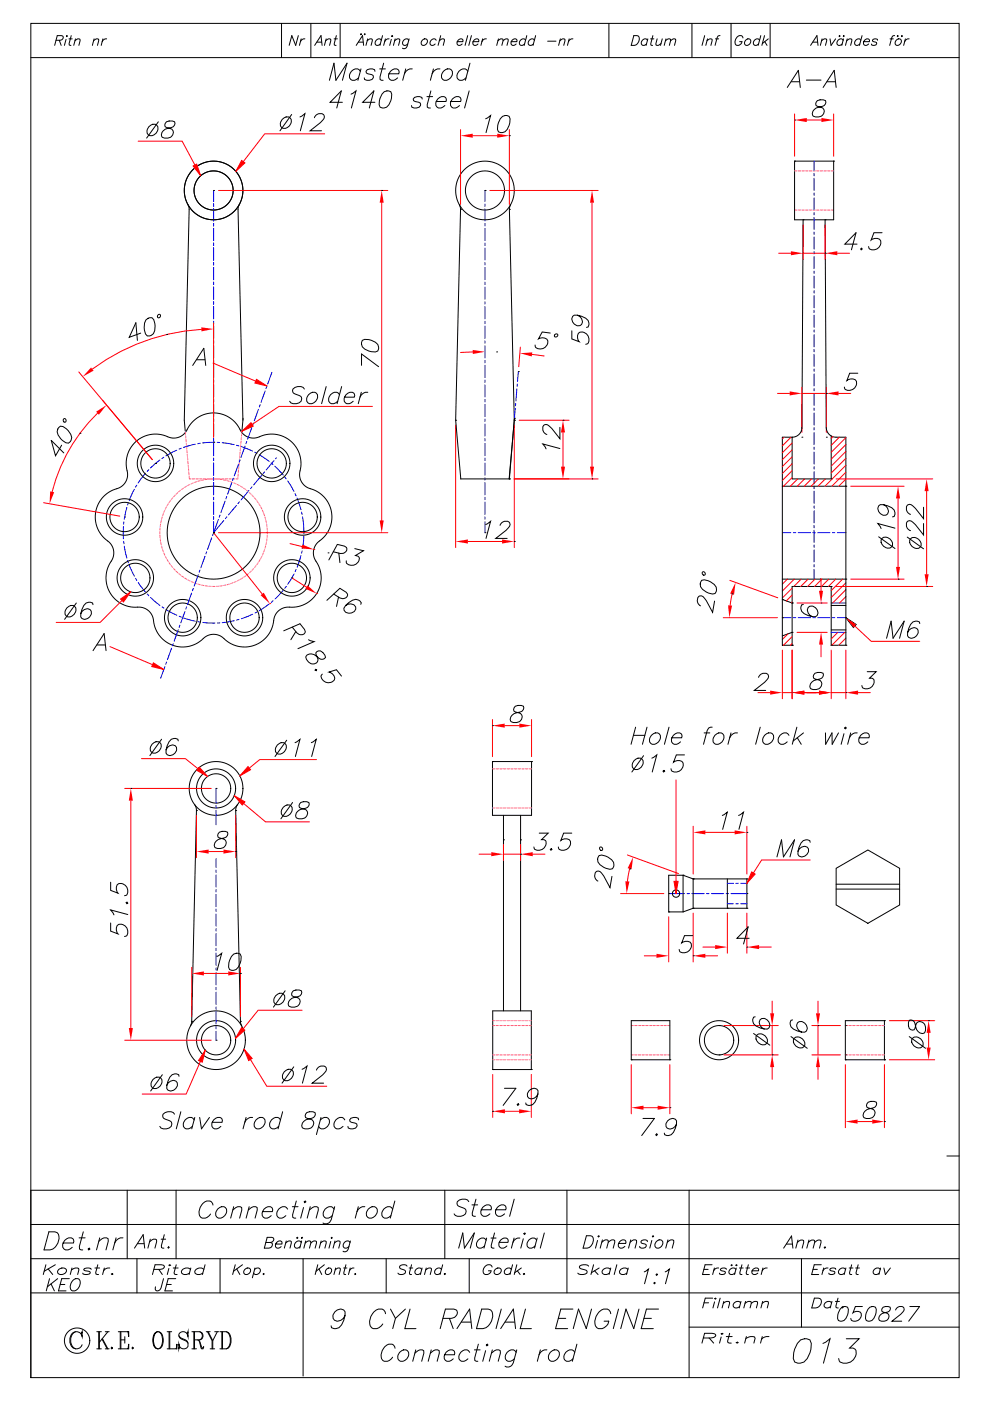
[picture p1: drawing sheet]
<svg xmlns="http://www.w3.org/2000/svg" width="210mm" height="297mm" viewBox="0 0 210 297" stroke-linecap="round" stroke-linejoin="round" font-family="sans-serif">
<g fill="none" stroke="#000" stroke-width=".21">
<path d="M6.5 5h196.9v287h-196.9zM6.5 12.2h196.9M11.9 8.5l1.2-.1 .3-.3v-.4l-.4-.1h-.9l-.5 2M12.6 8.5l.4 1.1M14 8.3l-.3 1.3M14.1 7.6h.2zM14.6 8.2h.7M15.1 7.6l-.4 1.6v.3l.3 .1M15.9 8.6l.6-.4 .5 .1-.3 1.3M16 8.2l-.4 1.4M19.9 8.6l.5-.4 .5 .1-.2 1.3M20 8.2l-.4 1.4"/>
<path d="M21.8 8.2l-.3 1.4M22.6 8.2a.9 .9 0 0 0-.9 .6M59.7 5v7.2M63.3 7.6l-.6 2-.8-2-.6 2M63.9 8.2l-.4 1.4M64.7 8.2a.91 .91 0 0 0-1 .6M65.9 5v7.2M66.7 9.6l1.4-2 .2 2M67.2 8.9h1M69.1 8.6l.6-.4 .4 .1-.2 1.3M69.2 8.2l-.4 1.4M70.9 8.2h.7"/>
<path d="M71.3 7.6l-.4 1.6v.3l.4 .1M72.1 5v7.2M75.6 9.6l1.3-2 .2 2M76 8.9h1M76.5 7.3h.2zM77.3 7.3h.2zM77.9 8.6l.6-.4 .5 .1-.3 1.3M78 8.2l-.4 1.4M80.9 8.5a.73 .73 0 0 0-1.1 0 .73 .73 0 0 0 .1 1.1h.3l.5-.3M81.1 7.6l-.5 2M81.7 8.2l-.3 1.4M82.5 8.2a.91 .91 0 0 0-.9 .6"/>
<path d="M83 8.3l-.3 1.3M83.1 7.6h.2zM83.7 8.6l.6-.4 .5 .1-.3 1.3M83.8 8.2l-.4 1.4M86.7 8.5a.73 .73 0 0 0-1.1 0 .73 .73 0 0 0 .1 1.1l.8-.3M86.8 8.2l-.4 1.6a.67 .67 0 0 1-1 .4M89.6 8.5a.61 .61 0 0 1 .9-.1 .61 .61 0 0 1-.1 .9 .61 .61 0 0 1-.9 .2 .61 .61 0 0 1 .1-1zM92.5 8.5a.73 .73 0 0 0-1.1 0 .73 .73 0 0 0 .1 1.1l.8-.3M93.2 8.6l.6-.4 .5 .1-.3 1.3M93.5 7.6l-.6 2M97 8.8h1.2v-.2a.68 .68 0 0 0-.8-.3 .68 .68 0 0 0-.5 .7v.3a.61 .61 0 0 0 .6 .4 .61 .61 0 0 0 .5-.4M99.2 7.6l-.6 2"/>
<path d="M100 7.6l-.6 2M100.3 8.8h1.2l.1-.2a.68 .68 0 0 0-.8-.3 .68 .68 0 0 0-.5 .7v.3a.6 .6 0 0 0 .5 .4 .6 .6 0 0 0 .6-.4M102.4 8.2l-.4 1.4M103.2 8.2a.91 .91 0 0 0-1 .6M105.6 8.6l.6-.4 .5 .1-.3 1.3M105.7 8.2l-.3 1.4M106.7 8.6l.6-.4 .5 .1-.3 1.3M108.4 8.8h1.2l.1-.2a.68 .68 0 0 0-.8-.3 .68 .68 0 0 0-.5 .7v.3a.61 .61 0 0 0 .5 .4 .61 .61 0 0 0 .6-.4M111.5 8.5a.73 .73 0 0 0-1.1 0 .73 .73 0 0 0 .1 1.1h.3l.5-.3M111.7 7.6l-.5 2M113.3 8.5a.73 .73 0 0 0-1 0 .73 .73 0 0 0 .1 1.1l.7-.3M113.6 7.6l-.5 2"/>
<path d="M116.2 8.7h1.7M118.8 8.6l.6-.4 .4 .1-.2 1.3M118.9 8.2l-.4 1.4M120.7 8.2l-.3 1.4M121.5 8.2a.91 .91 0 0 0-.9 .6M129.2 5v7.2M134.4 7.6h.7a1.14 1.14 0 0 1 .5 1.2 1.14 1.14 0 0 1-1 .8h-.7zM137.3 8.5a.73 .73 0 0 0-1.1 0 .73 .73 0 0 0 .1 1.1h.3l.5-.3M137.4 8.2l-.4 1.4M138 8.2h.7M138.5 7.6l-.5 1.6 .1 .3 .3 .1M139.4 8.2l-.3 1.3 .5 .1 .6-.4"/>
<path d="M140.5 8.2l-.4 1.4M141.2 8.6l.6-.4 .4 .1-.2 1.3M141.3 8.2l-.4 1.4M142.2 8.6l.6-.4 .5 .1-.2 1.3M146.8 5v7.2M149.5 7.6l-.6 2M150 8.6l.6-.4 .4 .1-.2 1.3M150.1 8.2l-.4 1.4M151.7 8.2h.7M152.7 7.6h-.4l-.2 .3-.4 1.7M155.1 5v7.2M157.6 8a.81 .81 0 0 0-.9-.4 .81 .81 0 0 0-.7 .7 .94 .94 0 0 0 .3 1.3 .94 .94 0 0 0 1.1-.8h-.5"/>
<path d="M158.1 8.5a.61 .61 0 0 1 1-.1 .61 .61 0 0 1-.1 .9 .61 .61 0 0 1-.9 .2 .61 .61 0 0 1 0-1zM161.1 8.5a.73 .73 0 0 0-1.1 0 .73 .73 0 0 0 .1 1.1l.8-.3M161.4 7.6l-.6 2M162.2 7.6l-.6 2M162.2 8.8l.5 .8M163 8.2l-1.3 1M163.3 5v7.2M171.9 9.6l1.4-2 .2 2M172.4 8.9h1M174.3 8.6l.6-.4 .4 .1-.2 1.3M174.4 8.2l-.4 1.4M176.1 8.2l.2 1.4 .9-1.4"/>
<path d="M178 7.6h.2zM178.8 8.5a.73 .73 0 0 0-1.1 0 .73 .73 0 0 0 .2 1.1l.7-.3M178.9 7.6h.2zM178.9 8.2l-.4 1.4M179.6 8.6l.6-.4 .5 .1-.3 1.3M179.7 8.2l-.4 1.4M182.6 8.5a.73 .73 0 0 0-1.1 0 .73 .73 0 0 0 .1 1.1l.8-.3M182.9 7.6l-.6 2M183.2 8.8h1.2v-.2a.68 .68 0 0 0-.8-.3 .68 .68 0 0 0-.5 .7l.1 .3a.61 .61 0 0 0 .5 .4 .61 .61 0 0 0 .5-.4M186.1 8.5a.55 .55 0 0 0-.6-.3 .55 .55 0 0 0-.4 .5 .84 .84 0 0 1 .9 .5l-.1 .1a.64 .64 0 0 1-1.1 0M188.8 8.2h.7M189.8 7.6h-.5l-.1 .3-.5 1.7"/>
<path d="M190.1 8.5a.58 .58 0 0 1 .8-.3 .58 .58 0 0 1 .2 .8 .64 .64 0 0 1-.6 .6 .64 .64 0 0 1-.6-.6zM190.3 7.6h.2zM191.2 7.6h.2zM192 8.2l-.3 1.4M192.8 8.2a.91 .91 0 0 0-.9 .6M97.4 43.4l.3 1-1.1 44.7M108.3 43.4l-.3 1 1.1 44.7M28.8 93.6a6.6 6.6 0 0 1 7.5-.8 3.2 3.2 0 0 0 3.6-2.1 6.3 6.3 0 0 1 5.9-3.1 6.3 6.3 0 0 1 5.4 3.9 3.2 3.2 0 0 0 4.3 .9 6.3 6.3 0 0 1 6.5 1.4 6.3 6.3 0 0 1 1.6 6.5 3.2 3.2 0 0 0 2.7 3.4 6.3 6.3 0 0 1 4.1 5.3 6.3 6.3 0 0 1-3 6 3.2 3.2 0 0 0-.1 4.4 6.3 6.3 0 0 1-.3 6.6 6.3 6.3 0 0 1-6.1 2.7 3.2 3.2 0 0 0-2.9 3.3 6.3 6.3 0 0 1-4.5 4.9 6.3 6.3 0 0 1-6.4-1.9 3.2 3.2 0 0 0-4.3 .7 6.3 6.3 0 0 1-6.6 .9 6.3 6.3 0 0 1-3.7-5.6 3.2 3.2 0 0 0-3.8-2.3 6.3 6.3 0 0 1-5.6-3.5 6.3 6.3 0 0 1 .7-6.6 3.2 3.2 0 0 0-1.4-4.2 6.3 6.3 0 0 1-2-6.4 6.3 6.3 0 0 1 4.8-4.6 3.2 3.2 0 0 0 1.7-4.1 6.2 6.2 0 0 1 1.9-5.7zM109.1 88.9l-1.1 12.6M97.7 101.5h10.3M165.9 127.1l2.1 .7M6.5 259.6h196.9"/>
<path d="M27 252.3v14.5M37.3 252.3v14.5M45.2 255.4l-.4-.6a1.75 1.75 0 0 0-2.4 1.2 1.63 1.63 0 0 0 .5 2.2 1.72 1.72 0 0 0 1.8-.8M46.1 256.3a1.12 1.12 0 0 1 1.9 0 1.49 1.49 0 0 1-.4 1.5 1.49 1.49 0 0 1-1.6 .2 1.26 1.26 0 0 1 .1-1.7zM49.4 256.5l1-.7h.6l.3 .2v.5l-.5 1.7M49.6 255.8l-.7 2.4M52.7 256.5l1-.7h.5l.3 .2 .1 .5-.5 1.7M52.9 255.8l-.7 2.4M55.7 256.8h2.1a.71 .71 0 0 0-.5-1 1.48 1.48 0 0 0-1.4 .7 1.48 1.48 0 0 0 0 1.5 1.2 1.2 0 0 0 1.6-.3M61 256.3a1.23 1.23 0 0 0-1.3-.5 1.23 1.23 0 0 0-.9 1 .94 .94 0 0 0 .2 1.2 .94 .94 0 0 0 1.2 0l.4-.3M62 255.8h1.2M62.8 254.6l-.7 2.9v.5l.6 .2"/>
<path d="M64.4 256l-.6 2.2M64.5 254.8l.2-.2 .2 .2-.2 .1zM65.6 256.5l1.1-.7h.5l.3 .2v.5l-.4 1.7M65.8 255.8l-.6 2.4M70.8 256.3a1.22 1.22 0 0 0-1.2-.5 1.22 1.22 0 0 0-1 1 .94 .94 0 0 0 .2 1.2 .94 .94 0 0 0 1.2 0l.5-.3M71 255.8l-.8 2.8a1.18 1.18 0 0 1-1.7 .7M76 255.8l-.7 2.4M77.4 255.8a1.59 1.59 0 0 0-1.7 1M78.1 256.3a1.12 1.12 0 0 1 1.9 0 1.49 1.49 0 0 1-.5 1.5 1.49 1.49 0 0 1-1.5 .2 1.26 1.26 0 0 1 .1-1.7zM83.3 256.3a1.22 1.22 0 0 0-1.3-.5 1.22 1.22 0 0 0-.9 1 .94 .94 0 0 0 .2 1.2 .94 .94 0 0 0 1.2 0l.4-.3M83.7 254.6l-.9 3.6M94.3 252.3v14.5"/>
<path d="M99.4 254.7a1.49 1.49 0 0 0-2.5 .4l.2 .5 1.6 .7 .2 .5a1.47 1.47 0 0 1-2.6 .5M100.1 255.4h1.2M101 254.2l-.8 2.9v.6l.6 .1M102.1 256.4h2.1a.71 .71 0 0 0-.5-1 1.48 1.48 0 0 0-1.4 .7 1.48 1.48 0 0 0 0 1.6 1.21 1.21 0 0 0 1.6-.4M105.2 256.4h2.1a.71 .71 0 0 0-.5-1 1.48 1.48 0 0 0-1.4 .7 1.48 1.48 0 0 0 0 1.6 1.21 1.21 0 0 0 1.6-.4M109.1 254.2l-1 3.6M120.3 252.3v21.8M146.2 252.3v39.7M200.8 245h2.6M203.4 252.3h-196.9v39.7M6.5 266.8h196.9M6.5 274.1h196.9"/>
<path d="M9.7 268.1l-.5 2.1M10.2 269l1 1.2M10.4 261.1h1.2a1.17 1.17 0 0 1 .9 1.5 2.54 2.54 0 0 1-3.2 2.4zM10.5 271l-.7 2.6M10.8 272.2l.7 1.4M11.7 268.1l-2.3 1.4M12.2 271l-2.2 1.8M12.5 269.1a.94 .94 0 0 1 1.6 .3 1.14 1.14 0 0 1-1.8 .5l-.1-.3zM12.8 272.3h1M13.4 263.5h2.2a.75 .75 0 0 0-.5-1.1 1.56 1.56 0 0 0-1.5 .7 1.56 1.56 0 0 0 0 1.7 1.27 1.27 0 0 0 1.7-.4M14.7 271h-1.6l-.7 2.6h1.6M15.2 269.2a1.38 1.38 0 0 1 1.5-.3l-.2 1.3"/>
<path d="M15.3 268.8l-.4 1.4M15.5 271.4a.91 .91 0 0 1 1.4 0 1.7 1.7 0 0 1-1.5 2.2 1.35 1.35 0 0 1 .1-2.2zM16.8 262.4h1.3M17.7 261.1l-.9 3.1 .1 .6 .7 .2M18.7 264.8l.2-.2 .2 .2-.3 .2zM19.3 269.1a1.1 1.1 0 0 0-1.5 0l.1 .2 1.2 .3v.3a1.18 1.18 0 0 1-1.5 0M20.1 268.8h1M20.7 268.1l-.4 1.7 .1 .3 .5 .1M21 263.1l1.1-.7h.5l.3 .2 .1 .5-.5 1.9M21.2 262.4l-.7 2.6M22.1 268.8l-.3 1.4M23.3 268.8a1.3 1.3 0 0 0-1.3 .6"/>
<path d="M23.6 270.1h.3zM24.6 262.4l-.7 2.6M26.1 262.4a1.67 1.67 0 0 0-1.8 1.1M28.5 264.6l1.9-2.9 .3 2.9M29.1 266.8v7.3M29.2 263.6h1.3M31.7 263.2l.9-.5 .6 .1-.3 1.8M31.9 262.7l-.5 1.9M32.6 269.1l1.8-.1 .5-.5-.2-.3-.5-.1h-1.3l-.6 2.1M33.7 269.1l.7 1.1M34.2 262.7h.9M34.7 271l-.5 2a.77 .77 0 0 1-1.2 .5v-.7"/>
<path d="M34.8 261.7l-.6 2.3 .1 .4 .5 .2M35.3 272.3h1M35.6 264.4l.2-.1 .1 .1-.2 .2zM35.8 268.9l-.3 1.3M35.9 268.2h.3zM36.7 268.8h1.1M37.3 271h-1.6l-.7 2.6h1.6M37.4 268.1l-.5 1.7 .1 .3 .6 .1M40.4 269.1a1.19 1.19 0 0 0-1.9 .5 1 1 0 0 0 1.7 .3M40.5 268.8l-.4 1.4M43.2 269.1a1.2 1.2 0 0 0-1.9 .5 1.01 1.01 0 0 0 1.7 .3M43.5 268.1l-.6 2.1"/>
<path d="M46.7 266.8v7.3M49.9 268.1l-.6 2.1M50.2 269l.7 1.2M51.4 268.1l-1.9 1.4M51.9 269.1a.68 .68 0 0 1 1.2-.1 .68 .68 0 0 1-.5 1.1 .58 .58 0 0 1-.7 0 .58 .58 0 0 1-.2-.7zM54 269.1a.68 .68 0 0 1 1.1-.1 .68 .68 0 0 1-.4 1.1 .63 .63 0 0 1-.9-.2M54.1 268.8l-.6 2.1M55.8 270.1h.2zM56.4 263.4l1.3 .1a.72 .72 0 0 1-.7 1.1h-.9l.6-2.3 1.3 .1a.55 .55 0 0 1-.3 .9l-.3 .1M58.5 263.7h1.3a.44 .44 0 0 0-.3-.6 .87 .87 0 0 0-1 .4 .87 .87 0 0 0 .3 1.1h.3l.5-.3M60.6 263.5l.7-.4 .5 .1-.3 1.4M60.7 263.1l-.4 1.5"/>
<path d="M63 262.4l.1-.1 .1 .1zM63.9 263.4a.81 .81 0 0 0-1.2 0 .81 .81 0 0 0 .1 1.2h.3l.6-.3M63.9 262.4l.2-.1 .1 .1zM64 263.1l-.4 1.5M64.3 266.8v24.9M64.7 263.5l.7-.4 .5 .1-.3 1.4M64.9 263.1l-.5 1.5M65.9 263.5l.7-.4 .5 .1-.3 1.4M67.4 268.1l-.5 2.1M67.7 269l.5 1.2M68 263.5l.7-.4 .5 .1-.3 1.4M68.1 263.1l-.4 1.5"/>
<path d="M68.8 268.1l-1.8 1.4M69.2 269.1a.62 .62 0 0 1 1-.2 .62 .62 0 0 1-.1 1 .62 .62 0 0 1-.9 .2 .62 .62 0 0 1 0-1zM70.2 263.2l-.4 1.4M70.3 262.4l.1-.1 .1 .1zM70.9 263.5l.7-.4 .5 .1-.3 1.4M71.1 263.1l-.5 1.5M71.1 269.2l.6-.4 .5 .1-.3 1.3M71.2 268.8l-.4 1.4M72.9 268.8h.7M73.2 278.9a1.39 1.39 0 0 1-1.1 1.1 1.39 1.39 0 0 1-1.4-.5 1.61 1.61 0 0 1 .5-1.6 1.61 1.61 0 0 1 1.7-.2l.3 .4a4.4 4.4 0 0 1-1.3 3.3l-1 .2-.6-.2-.1-.4M73.4 268.1l-.5 1.7v.3l.4 .1M74.2 263.4a.81 .81 0 0 0-1.2 0 .81 .81 0 0 0 .2 1.2h.3l.5-.3"/>
<path d="M74.3 268.8l-.4 1.4M74.3 263.1l-.4 1.7a.74 .74 0 0 1-1.1 .4M75.1 268.8a.92 .92 0 0 0-1 .6M75.2 270.1h.2zM81.8 278.5l-.4-.8a2 2 0 0 0-2.7 1.4 1.87 1.87 0 0 0 .5 2.5 1.97 1.97 0 0 0 2-.9M81.9 266.8v7.3M82.8 277.5l1.1 2-.6 2.1M86 277.5l-2.1 2M86.3 268.4a1 1 0 0 0-1.6 .2l.2 .3 1 .4 .1 .3a.97 .97 0 0 1-1.6 .3M86.8 268.8h.8M87 277.5l-1.1 4.1h2.3M87.3 268.1l-.5 1.7 .1 .3 .4 .1"/>
<path d="M89.5 269.1a.8 .8 0 0 0-1.1-.1 .8 .8 0 0 0-.2 1.1 .82 .82 0 0 0 1-.2M89.5 268.8l-.3 1.4M90.3 269.2a.92 .92 0 0 1 1.2-.3l-.2 1.3M90.4 268.8l-.4 1.4M93.6 269.1a.8 .8 0 0 0-1.1-.1 .8 .8 0 0 0-.1 1.1 .83 .83 0 0 0 1-.2M93.9 268.1l-.6 2.1M93.9 279.5h1.8a1.28 1.28 0 0 0 1.2-1.6l-.7-.4h-1.7l-1.1 4.1M94.2 270.1h.3zM95.3 279.5l.8 2.1M97.3 264.6l.9-3.2 .3 3.2 2.1-3.2-.9 3.2M99.5 266.8v7.3M102.2 277.5h1.4a1.26 1.26 0 0 1 .9 1.6 2.74 2.74 0 0 1-3.4 2.5z"/>
<path d="M103.1 262.9a1.09 1.09 0 0 0-1.1-.4 1.09 1.09 0 0 0-.9 .9 .83 .83 0 0 0 .2 1 .83 .83 0 0 0 1.1 0l.4-.3M103.2 262.4l-.5 2.2M104.1 262.4h1.1M104.4 268.6a.96 .96 0 0 0-1-.5 .96 .96 0 0 0-.8 .8 .89 .89 0 0 0 .3 1.3 1.04 1.04 0 0 0 1.3-.8h-.6M104.9 261.4l-.7 2.6v.4l.6 .2M105 269.1a.69 .69 0 0 1 1.2-.1 .69 .69 0 0 1-.4 1.1 .62 .62 0 0 1-.9-.1 .62 .62 0 0 1 .1-.9zM105.9 263.4h1.8a.63 .63 0 0 0-.3-1 1.31 1.31 0 0 0-1.3 .6 1.31 1.31 0 0 0 0 1.4 1.07 1.07 0 0 0 1.4-.3M106.3 277.5l-1.1 4.1M108.5 269.1a.82 .82 0 0 0-1.2-.1 .82 .82 0 0 0-.1 1.1 .87 .87 0 0 0 1-.2M108.7 268.1l-.5 2.1M109 262.4l-.5 2.2M109.6 268.1l-.5 2.1"/>
<path d="M109.7 269.4l.6 .8M110.3 262.4a1.4 1.4 0 0 0-1.5 1M110.6 268.8l-1.4 1M111 262.6l-.5 2M111 270.1h.3zM111.1 261.5l.2-.1 .1 .1-.2 .2zM111.5 277.5l-1.2 4.1h2.4M113.8 262.9a1.08 1.08 0 0 0-1.1-.4 1.08 1.08 0 0 0-.8 .9 .83 .83 0 0 0 .1 1 .83 .83 0 0 0 1.1 0l.4-.3M113.9 262.4l-.5 2.2M115.5 261.4l-.9 3.2M118.4 279.5h1.6M121.5 277.5h-2.5l-1.2 4.1h2.6"/>
<path d="M124.4 262h.9a1.19 1.19 0 0 1 .2 2l-.5 .5-1.3 .1zM124.9 268.4a1.4 1.4 0 0 0-2 .2l.2 .3 1.2 .4 .2 .3a1.19 1.19 0 0 1-1.7 .5l-.3-.2M125.5 277.5l-1.1 4.1-1.7-4.1-1.1 4.1M125.9 268.1l-.6 2.1M126.1 269.4l.8 .8M126.7 262.9l-.4 1.7M126.9 262.1l.1-.1 .1 .1-.2 .1zM127.1 268.8l-1.6 1M127.6 263.3l.8-.5 .6 .1-.3 1.7M127.8 262.8l-.5 1.8M129 263.3l.8-.5 .6 .1-.3 1.7M129.5 269.1a1 1 0 0 0-1.2-.2 1 1 0 0 0-.5 1 1.01 1.01 0 0 0 1.5 0"/>
<path d="M129.5 278.5l-.3-.8a2.01 2.01 0 0 0-2.8 1.4 1.88 1.88 0 0 0 .5 2.5 1.89 1.89 0 0 0 2.2-1.5h-1M129.6 268.8l-.4 1.4M130.8 268.1l-.5 2.1M131.2 277.5l-1.1 4.1M131.2 263.6h1.5a.51 .51 0 0 0-.3-.8 1 1 0 0 0-1.1 .6 1 1 0 0 0 .3 1.2h.3l.6-.4M133.2 269.1a1.01 1.01 0 0 0-1.2-.2 1.01 1.01 0 0 0-.5 1 1.02 1.02 0 0 0 1.5 0M133.3 268.8l-.4 1.4M133.7 263.3l.7-.5 .6 .1-.3 1.7M133.8 262.8l-.5 1.8M135.5 277.5l-1.1 4.1-1.6-4.1-1.1 4.1M136.6 279.5h1.6M136.6 269.6l.9-.6-.8 3.1"/>
<path d="M137.3 263.2a.76 .76 0 0 0-.7-.4 .76 .76 0 0 0-.7 .4l.3 .4 .8 .2v.4a1 1 0 0 1-1.3 .3v-.3M138.3 262.9l-.5 1.7M138.4 262.1l.1-.1 .1 .1-.1 .1zM138.7 272l.2-.2 .1 .2-.2 .1zM139.2 270.2l.1-.1 .1 .1-.1 .2zM139.2 263.2a.78 .78 0 0 1 1.2-.2 .78 .78 0 0 1-.1 1.2 .78 .78 0 0 1-1.2 .2 .78 .78 0 0 1 .1-1.2zM139.7 277.5h-2.6l-1.1 4.1h2.6M141.1 269.6l.9-.6-.8 3.1M141.5 263.3l.8-.5 .6 .1-.3 1.7M141.7 262.8l-.5 1.8M149.3 269.1h.9M149.3 276.2h1"/>
<path d="M151 268.1h-1.4l-.6 2.1h1.5M151.2 275.2h-1.6l-.6 2.1M151.5 268.8l-.3 1.4M151.6 276l-.4 1.3M151.6 275.3h.3zM152.4 268.8a1.02 1.02 0 0 0-1 .6M152.7 275.2l-.5 2.1M153.4 276.3a1.07 1.07 0 0 1 1.3-.3l-.2 1.3M153.5 275.9l-.3 1.4M154.1 269.1a.75 .75 0 0 0-1.3 0 .98 .98 0 0 0 1 .5v.3a.8 .8 0 0 1-1.2 0M155.1 268.2h.2zM156.1 269.1a.81 .81 0 0 0-1.1-.1 .81 .81 0 0 0-.2 1.1 .85 .85 0 0 0 1.1-.2"/>
<path d="M156.1 268.2h.2zM156.2 268.8l-.4 1.4M156.8 268.8h.8M157.1 276.2a.9 .9 0 0 0-1.1-.2 .9 .9 0 0 0-.5 1 .81 .81 0 0 0 1.4 0M157.2 275.9l-.4 1.4M157.4 268.1l-.5 1.7 .1 .3 .4 .1M158 276.3a1.07 1.07 0 0 1 1.3-.3l-.2 1.3M158.1 275.9l-.3 1.4M158.2 268.8h.8M158.7 268.1l-.4 1.7v.3l.4 .1M159.4 276.3a1.08 1.08 0 0 1 1.3-.3l-.3 1.3M159.5 269.4h1.4a.41 .41 0 0 0-.3-.6 .78 .78 0 0 0-1 .4 .78 .78 0 0 0 .3 1h.3l.5-.3"/>
<path d="M161.7 276.3a1.07 1.07 0 0 1 1.3-.3l-.3 1.3M161.8 275.9l-.4 1.4M161.8 268.8l-.3 1.4M162.7 268.8a1.03 1.03 0 0 0-1 .6M166.2 264.6l1.7-2.6 .3 2.6M166.8 263.7h1.2M169.1 263.3l.8-.4 .6 .1-.4 1.6M169.3 262.9l-.5 1.7M170 266.8v14.5M171.5 263.3l.7-.4 .6 .1-.3 1.6M171.6 262.9l-.5 1.7M172.4 269.1h1"/>
<path d="M172.7 275.2h.9a.68 .68 0 0 1 .6 .8 1.55 1.55 0 0 1-2 1.3zM172.8 263.3l.7-.4 .6 .1-.3 1.6M174.2 268.1h-1.5l-.5 2.1h1.4M174.7 268.8l-.4 1.4M174.8 264.5l.2-.2 .1 .2-.2 .1zM175.6 268.8a1.03 1.03 0 0 0-1.1 .6M176.4 276.2a.91 .91 0 0 0-1.1-.2 .91 .91 0 0 0-.5 1 .83 .83 0 0 0 1.4 0M176.5 275.9l-.4 1.4M177.2 275.9h.9M177.3 269.1a.77 .77 0 0 0-1.3 0 1.03 1.03 0 0 0 1 .5l.1 .3a.82 .82 0 0 1-1.3 0M177.7 275.2l-.4 1.7v.3l.5 .1M178.6 277.2h.2z"/>
<path d="M178.6 277.1l.5-.1 .7 .1a2.58 2.58 0 0 1-.8 2.8l-.5 .2-.7-.2a2.56 2.56 0 0 1 .8-2.8zM179.3 269.1a.82 .82 0 0 0-1.1-.1 .82 .82 0 0 0-.2 1.1 .88 .88 0 0 0 1.1-.2M179.4 268.8l-.3 1.4M180.1 268.8h.8M180.6 268.1l-.4 1.7v.3l.5 .1M181.5 268.8h.8M182 268.1l-.4 1.7v.3l.4 .1M182.9 277h-1.5l-.5 1.3a1 1 0 0 1 1.1-.3 1 1 0 0 1 .7 .9 1.33 1.33 0 0 1-2.2 .9v-.3M184.5 277.1l.5-.1 .7 .1a2.59 2.59 0 0 1-.8 2.8l-.5 .2-.6-.2a2.59 2.59 0 0 1 .7-2.8zM186.7 269.1a.82 .82 0 0 0-1.1-.1 .82 .82 0 0 0-.2 1.1 .88 .88 0 0 0 1.1-.2M186.8 268.8l-.4 1.4M187.3 277.1l-.2 .3v.6l1.2 .4a.98 .98 0 0 1 .2 1.1 .98 .98 0 0 1-.9 .6l-1-.2a1.12 1.12 0 0 1 1-1.6l.6-.2a.76 .76 0 0 0 .6-1l-.4-.1z"/>
<path d="M187.5 268.8l.3 1.4 1.1-1.4M190 277.7v-.2a1.05 1.05 0 0 1 1.7-.3 1.14 1.14 0 0 1-.6 1.4l-1.9 1.5h2.1M193 277h2.1l-2.4 3.1M16 282.3a2.06 2.06 0 0 0 0 3.6M17.2 282.8l.2 .5v-1l-.2 .5a1.35 1.35 0 0 0-1.5-.4 1.35 1.35 0 0 0-.9 1.3 1.59 1.59 0 0 0 .4 1.7 1.59 1.59 0 0 0 1.7 .4l.5-.7M20.5 282.3h1M20.5 285.9h1M20.9 282.3v3.6M21.1 282.3v3.6M21.6 283.9l1.1 2M21.8 283.9l1.1 2M22.3 282.3h.9"/>
<path d="M22.3 285.9h.9M22.9 282.3l-1.8 2.2M23.7 285.6l.1 .2-.1 .1-.1-.1zM25.1 282.3h2.2v1l-.1-1M25.1 285.9h2.2v-1l-.1 1M25.5 282.3v3.6M25.6 282.3v3.6M25.6 284h.9M26.5 283.3v1.4M28.1 285.6l.2 .2-.2 .1-.1-.1zM33.4 282.3a2.16 2.16 0 0 0-.7 3.1 .95 .95 0 0 0 1 .5 .95 .95 0 0 0 .8-.8 2.08 2.08 0 0 0-.8-2.8 1.59 1.59 0 0 0-1.2 2.1 1.66 1.66 0 0 0 .9 1.5M33.7 282.3a2.37 2.37 0 0 1 0 3.6"/>
<path d="M35.5 285.9h2v-1l-.1 1M35.5 282.3h.9M35.9 282.3v3.6M36 282.3v3.6M37.9 283.2l.3 .3 1.4 .7a1.14 1.14 0 0 1 0 1.6 1.05 1.05 0 0 1-1.7-.9v1l.2-.5M39.7 282.8l.2-.5v1a.97 .97 0 0 0-.9-1 .97 .97 0 0 0-1.1 .9l.3 .5 1.4 .7 .3 .3M40.7 282.3h1.7a.88 .88 0 0 1 .7 .9 .88 .88 0 0 1-.7 .8h-1.1M40.7 285.9h1M41.1 282.3v3.6M41.3 282.3v3.6M41.9 284l.5 .4 .4 1.2 .1 .2 .3-.2M42.2 284.2l.6 1.7h.3l.1-.5"/>
<path d="M42.4 282.3a.94 .94 0 0 1 .5 .9 .94 .94 0 0 1-.5 .8M43.7 282.3h.9M44 282.3l1 1.9v1.7M44.2 282.3l.9 1.9v1.7M44.6 285.9h.9M45.5 282.3h.9M46.1 282.3l-1 1.9M46.6 282.3h1.4a2.17 2.17 0 0 1 .7 3.1l-.3 .4-.4 .1h-1.4M47.1 282.3v3.6M47.2 282.3v3.6M48 282.3a2.33 2.33 0 0 1 0 3.6M83.8 285.8l-.3-.7a1.75 1.75 0 0 0-2.4 1.2 1.63 1.63 0 0 0 .4 2.3 1.69 1.69 0 0 0 1.8-.9"/>
<path d="M84.8 286.7a1.12 1.12 0 0 1 1.9 0 1.49 1.49 0 0 1-.5 1.4 1.49 1.49 0 0 1-1.6 .3 1.27 1.27 0 0 1 .2-1.7zM88 286.8l1.1-.7 .8 .2v.5l-.5 1.8M88.2 286.1l-.7 2.5M91.3 286.8l1-.7 .9 .2v.5l-.5 1.8M91.5 286.1l-.7 2.5M94.3 287.2h2.1a.71 .71 0 0 0-.4-1.1 1.48 1.48 0 0 0-1.5 .7 1.48 1.48 0 0 0 0 1.6 1.22 1.22 0 0 0 1.6-.4M96.9 281.6l2.7-4.1 .5 4.1M97.9 280.3h2M99.6 286.7a1.22 1.22 0 0 0-1.3-.5 1.22 1.22 0 0 0-.9 1 .94 .94 0 0 0 .2 1.2 .94 .94 0 0 0 1.2 0l.5-.4M100.6 286.1h1.2M101.5 284.9l-.8 3v.5l.7 .2M103 286.3l-.6 2.3"/>
<path d="M103.1 285.1l.3-.2 .1 .2-.2 .2zM104.2 286.8l1.1-.7h.5l.3 .2v.5l-.4 1.8M104.4 286.1l-.6 2.5M106.2 281.6l2.7-4.1 .5 4.1M107.2 280.3h1.9M109.5 286.7a1.22 1.22 0 0 0-1.3-.5 1.22 1.22 0 0 0-.9 1 .94 .94 0 0 0 .1 1.2 .94 .94 0 0 0 1.3 0l.4-.4M109.6 286.1l-.7 2.8a1.18 1.18 0 0 1-1.8 .7M114.6 286.1l-.6 2.5M116 286.1a1.57 1.57 0 0 0-1.7 1.1M116.7 286.7a1.12 1.12 0 0 1 1.9 0 1.49 1.49 0 0 1-.5 1.4 1.49 1.49 0 0 1-1.5 .3 1.26 1.26 0 0 1 .1-1.7zM121.9 286.7a1.22 1.22 0 0 0-1.3-.5 1.22 1.22 0 0 0-.9 1 .94 .94 0 0 0 .2 1.2 .94 .94 0 0 0 1.2 0l.4-.4M122.4 284.9l-1 3.7"/>
<path d="M146.2 281.3h57.2M149.2 283.6l2.1-.1 .5-.5-.3-.3-.5-.1h-1.6l-.5 2.1M150.4 283.6l1 1.1M153 283.4l-.4 1.3M153 282.7h.3zM154.1 283.3h1.2M154.8 282.6l-.5 1.7 .1 .3 .7 .1M156.2 284.6h.4zM158.2 283.7a1.96 1.96 0 0 1 1.9-.3l.1 .3-.3 1M158.3 283.3l-.4 1.4M161.7 283.3l-.4 1.4M163.1 283.3a1.67 1.67 0 0 0-1.6 .6"/>
<path d="M169.8 284l.8-.2 1.2 .2a4.3 4.3 0 0 1-1.3 4.7l-1.3 .3-.6-.3-.3-.7a5.1 5.1 0 0 1 1.5-4zM174.6 284.8l1.5-1-1.4 5.2M179.5 283.8h2.7l-2 2h.8l.4 .2a2.15 2.15 0 0 1-.7 2.6 2.15 2.15 0 0 1-2.7-.1l-.1-.5"/>
<circle cx="45.3" cy="40.4" r="4.1"/>
<circle cx="45.3" cy="40.4" r="6.2"/>
<circle cx="102.9" cy="40.4" r="4.1"/>
<circle cx="102.9" cy="40.4" r="6.2"/>
<circle cx="33" cy="98.2" r="3.1"/>
<circle cx="33" cy="98.2" r="3.9"/>
<circle cx="57.6" cy="98.2" r="3.1"/>
<circle cx="57.6" cy="98.2" r="3.9"/>
<circle cx="26.4" cy="109.6" r="3.9"/>
<circle cx="26.4" cy="109.6" r="3.1"/>
<circle cx="45.3" cy="112.9" r="9.8"/>
<circle cx="64.2" cy="109.6" r="3.1"/>
<circle cx="64.2" cy="109.6" r="3.9"/>
<circle cx="28.7" cy="122.5" r="3.1"/>
<circle cx="28.7" cy="122.5" r="3.9"/>
<circle cx="38.7" cy="130.9" r="3.9"/>
<circle cx="38.7" cy="130.9" r="3.1"/>
<circle cx="51.9" cy="130.9" r="3.1"/>
<circle cx="51.9" cy="130.9" r="3.9"/>
<circle cx="61.9" cy="122.5" r="3.1"/>
<circle cx="61.9" cy="122.5" r="3.9"/>
<circle cx="16.4" cy="284.2" r="2.69"/>
</g>
<g fill="none" stroke="#00f" stroke-width=".21">
<path d="M45.3 40.4v2.3M45.3 43.2v.5M45.3 44.3v2.6M45.3 47.4v.5M45.3 48.4v2.6M45.3 51.5v.5M45.3 52.6v2.5M45.3 55.7v.5M45.3 56.7v2.6M45.3 59.8v.5M102.9 40.4v2.3M102.9 43.2v.5"/>
<path d="M102.9 44.3v2.6M102.9 47.4v.5M102.9 48.4v2.6M102.9 51.5v.5M102.9 52.6v2.5M102.9 55.7v.5M102.9 56.7v2.6M102.9 59.8v.5M45.3 60.8v2.6M45.3 64v.5M45.3 65v2.6M45.3 68.1v.5"/>
<path d="M45.3 69.1v2.6M45.3 72.2v.6M45.3 73.3v2.6M45.3 76.4v.5M45.3 77.4v2.6M102.9 60.8v2.6M102.9 64v.5M102.9 65v2.6M102.9 68.1v.5M102.9 69.1v2.6M102.9 72.2v.6M102.9 73.3v2.6"/>
<path d="M102.9 76.4v.5M102.9 77.4v2.6M31.6 99.6l-.4 .3M33.9 97.5l-2 1.7M34.8 96.9l-.5 .3M37.5 95.4l-2.3 1.2M38.4 95l-.4 .2M41.4 94.2l-2.5 .7M42.5 94l-.6 .1M45.3 80.5v.6M45.3 81.6v2.6M45.3 84.7v.5"/>
<path d="M45.3 85.7v2.6M45.3 88.8v.5M45.3 89.9v2.6M45.3 93v.5M45.3 94v2.6M45.3 97.1v.5M45.3 98.1v2.6M45.6 93.8l-2.6 .1M46.1 93.8h.5M47.1 93.8l2.6 .5M50.2 94.4l.5 .1M51.2 94.7l2.4 .9"/>
<path d="M54.1 95.9l.4 .2M55 96.4l2.1 1.4M57.5 98.1l.4 .4M58.1 97.6l-1.6 2M58.3 98.8l1.8 1.9M58.6 97l-.1 .2M102.9 80.5v.6M102.9 81.6v2.6M102.9 84.7v.5M102.9 85.7v2.6M102.9 88.8v.5M102.9 89.9v2.6"/>
<path d="M102.9 93v.5M102.9 94v2.6M102.9 97.1v.5M102.9 98.1v2.6M26.2 111.6v2.6M26.2 114.7l.1 .6M26.3 110.6l-.1 .5M26.4 115.8l.5 2.5M26.9 107.6l-.6 2.5M27.1 118.8l.1 .5M27.2 106.6l-.1 .5M27.4 119.8l1.1 2.3"/>
<path d="M28.5 103.7l-1.1 2.4M29 102.8l-.3 .5M30.9 100.3l-1.6 2.1M45.3 101.3v.5M45.3 102.3v2.6M45.3 105.4v.5M45.3 106.4v2.6M45.3 109.6v.5M47.5 110.3l-2.2 2.6v-2.3M48.1 109.5l-.3 .4M50.1 107.2l-1.6 2M50.8 106.4l-.3 .4"/>
<path d="M52.8 104l-1.7 2M53.5 103.2l-.4 .4M55.5 100.8l-1.7 2M56.1 100l-.3 .4M60.4 101.1l.3 .4M61 101.9l1.4 2.3M62.6 104.6l.2 .5M63 105.6l.8 2.4M63.8 117.8l-.8 2.4M64 108.5l.1 .6M64.1 116.8l-.1 .5M64.2 109.6l.3 3.5"/>
<path d="M64.4 113.7l-.2 2.5M102.9 101.3v.5M102.9 102.3v2.6M102.9 105.4v.5M102.9 106.4v2.6M102.9 109.6v.5M102.9 110.6v2.3M28.8 122.6l.2 .4M29.3 123.5l1.6 2M31.2 125.9l.4 .4M31.9 126.7l2 1.6M34.4 128.6l.4 .3"/>
<path d="M35.2 129.2l2.3 1.2M38 130.6l.5 .2M39 131l2.5 .7M42 131.8l.5 .1M43 131.9l2.6 .2M46.6 132l-.5 .1M49.7 131.6l-2.6 .4M50.7 131.3l-.5 .1M53.6 130.2l-2.4 1M54.5 129.7l-.4 .3M57.1 128l-2.1 1.5M57.9 127.3l-.4 .4"/>
<path d="M60.1 125.1l-1.8 1.9M60.7 124.3l-.3 .4M62.4 121.6l-1.4 2.3M62.8 120.7l-.2 .5M176.3 127.8h3.1"/>
</g>
<path d="M110.1 89.1h10.6M119.4 91.7v7.2M109.1 101.5h11.6" fill="none" stroke="#f00" stroke-width=".21"/>
<g fill="#f00">
<path d="M119 98.9h.8l-.4 2.6z"/>
<path d="M119.4 89.1l.4 2.6h-.8z"/>
</g>
<path d="M109.1 89.1h.1M118.8 95.1l-3.7-1 .7 1.1M118.8 90.6v2.4l-1.8-2.2a1.37 1.37 0 0 0-1.5-.7l-.2 .1a1.28 1.28 0 0 0 .7 1.9M119.4 89.1h.1M108 101.5h.1" fill="none" stroke="#000" stroke-width=".21"/>
<path d="M96.6 90.1v26M109.1 90.1v26M99.2 114.8h7.3" fill="none" stroke="#f00" stroke-width=".21"/>
<g fill="#f00">
<path d="M96.6 114.8l2.6-.4v.8z"/>
<path d="M106.5 114.4l2.6 .4-2.6 .4z"/>
</g>
<path d="M96.6 89.1h.1M96.6 89.1l1.1 12.4M109.1 89.1h.1M109.1 88.7l-1.1 12.8M103 111.2l1.1-.7-1 3.6M106.1 111.4a1.23 1.23 0 0 1 2-.6 1.35 1.35 0 0 1-.7 1.6l-2.2 1.7h2.4M109.1 114.8h.1" fill="none" stroke="#000" stroke-width=".21"/>
<path d="M109.9 78.8l-.1 2.1M109.3 86.6l-.2 2.1M109.4 85.5l-.1 .5M109.6 82.4l-.2 2.6M109.7 81.4v.5" fill="none" stroke="#00f" stroke-width=".21"/>
<path d="M100.3 74.6l-2.6 .1M110.4 73.6l-.4 4.1M112.8 75.1l2.6 .4" fill="none" stroke="#f00" stroke-width=".21"/>
<g fill="#f00">
<path d="M110.3 74.9l2.6-.2-.1 .9z"/>
<path d="M100.3 74.2l2.6 .4-2.6 .4z"/>
</g>
<g fill="none" stroke="#000" stroke-width=".21">
<path d="M168.5 34.2h8.3v12.4h-8.3zM39.9 43.4l.2 1-1 44.7 .2 2.2M50.7 43.4l-.2 1 1 44.7M102.9 40.4h.1M170.3 46.6l-.2 44M175 46.6l.3 44M181.8 51.7h-2.6l2.4-2.4-1 3.7M182.5 52.8l.3-.2 .1 .2-.2 .2zM187.1 49.3h-1.7l-.6 1.6a1.4 1.4 0 0 1 2 .2 1.56 1.56 0 0 1-.7 1.6 1.56 1.56 0 0 1-1.8-.1l-.1-.3M105.3 74.6h.1M109.9 78.8h.1M116.7 70.6l-1.7-.2-.8 1.4a1.4 1.4 0 0 1 2 .5 1.55 1.55 0 0 1-.9 1.5 1.55 1.55 0 0 1-1.8-.3v-.4"/>
<path d="M51.6 88.7l-.3 2.6M109.1 88.7h.1M176.3 92.4v9.1h-8.3v-8.8h-2.1v10.4h13.5v-10.4h-2.1M102.9 112.9h.1M165.9 136.8h2.1v-12.5h8.3v12.5h3.1M165.9 122.8h13.5"/>
<circle cx="45.3" cy="40.4" r="4.1"/>
<circle cx="45.3" cy="40.4" r="6.2"/>
<circle cx="118" cy="71.1" r=".36"/>
</g>
<g fill="none" stroke="#00f" stroke-width=".21">
<path d="M172.7 34.2v2M172.7 36.7v.6M172.7 37.8v2.6M45.3 40.4v2.3M45.3 43.2v.5M45.3 44.3v2.6M45.3 47.4v.5M45.3 48.4v2.6M45.3 51.5v.5M45.3 52.6v2.5M45.3 55.7v.5M45.3 56.7v2.6"/>
<path d="M45.3 59.8v.5M172.7 40.9v.5M172.7 41.9v2.6M172.7 45v.6M172.7 46.1v2.6M172.7 49.2v.5M172.7 50.2v2.6M172.7 53.3v.5M172.7 54.4v2.6M172.7 57.5v.5M172.7 58.5v2.6M45.3 60.8v2.6"/>
<path d="M45.3 64v.5M45.3 65v2.6M45.3 68.1v.5M45.3 69.1v2.6M45.3 72.2v.6M45.3 73.3v2.6M45.3 76.4v.5M45.3 77.4v2.6M57.7 78.9l-.9 2.5M172.7 61.6v.5M172.7 62.7v2.5M172.7 65.8v.5"/>
<path d="M172.7 66.8v2.6M172.7 69.9v.5M172.7 70.9v2.6M172.7 74.1v.5M172.7 75.1v2.6M172.7 78.2v.5M172.7 79.2v2.6M45.3 80.5v.6M45.3 81.6v2.6M45.3 84.7v.5M45.3 85.7v2.6M45.3 88.8v.5"/>
<path d="M45.3 89.9v2.6M45.3 93v.5M45.3 94v2.6M45.3 97.1v.5M45.3 98.1v2.6M50.6 98.4l-.9 2.5M50.9 97.5l-.2 .5M52 94.6l-.9 2.4M52.3 93.6l-.1 .5M53.4 90.7l-.9 2.4M53.8 89.7l-.2 .5M54.8 86.8l-.9 2.4"/>
<path d="M55.2 85.8l-.2 .5M56.2 82.9l-.8 2.4M56.6 81.9l-.2 .5M172.7 82.3v.6M172.7 83.4v2.6M172.7 86.5v.5M172.7 87.5v2.6M172.7 90.6v.6M172.7 91.7v2.6M172.7 94.8v.5M172.7 95.8v2.6M172.7 98.9v.5"/>
<path d="M172.7 100v2.6M43.5 117.9l-.9 2.5M43.8 117l-.1 .4M44.9 114l-.9 2.5M45.3 113.1l-.2 .4M45.3 101.3v.5M45.3 102.3v2.6M45.3 105.4v.5M45.3 106.4v2.6M45.3 109.6v.5M45.3 110.6v2.3M46.3 110.1l-.9 2.5"/>
<path d="M46.7 109.2l-.2 .5M47.7 106.2l-.9 2.5M48.1 105.3l-.2 .5M49.2 102.3l-.9 2.5M49.5 101.4l-.2 .5M165.9 112.9h1.9M168.3 112.9h.5M169.3 112.9h2.6M172.4 112.9h.5M172.7 103.1v.5M172.7 104.1v2.6M172.7 107.2v.5"/>
<path d="M172.7 108.3v2.5M172.7 111.4v.5M172.7 112.4v2.6M172.7 115.5v.5M172.7 116.5v2.6M172.7 119.7v.5M173.5 112.9h2.5M176.6 112.9h.5M177.6 112.9h1.8M36.4 137.4l-.9 2.4M36.7 136.4l-.1 .5M37.8 133.5l-.9 2.4"/>
<path d="M38.2 132.5l-.2 .5M39.2 129.6l-.9 2.4M39.6 128.6l-.2 .5M40.6 125.7l-.8 2.5M41 124.7l-.2 .5M42.1 121.8l-.9 2.5M42.4 120.8l-.2 .5M172.7 120.7v2.1M35 141.3l-.9 2.5M35.3 140.3l-.1 .5"/>
</g>
<g fill="none" stroke="#f0f" stroke-width=".21">
<path d="M168.5 36.2h.6M169.3 36.2h.5M170.1 36.2h.5M170.9 36.2h.5M171.6 36.2h.6M172.4 36.2h.5M173.2 36.2h.5M174 36.2h.5M174.7 36.2h.6M175.5 36.2h.5M176.3 36.2h.5M168.5 44.5h.6"/>
<path d="M169.3 44.5h.5M170.1 44.5h.5M170.9 44.5h.5M171.6 44.5h.6M172.4 44.5h.5M173.2 44.5h.5M174 44.5h.5M174.7 44.5h.6M175.5 44.5h.5M176.3 44.5h.5M39.3 91.5l.1 .6M39.4 92.4v.5"/>
<path d="M39.4 93.2l.1 .5M39.5 93.9l.1 .5M39.6 94.7v.5M39.6 95.5l.1 .5M39.7 96.3l.1 .5M39.8 97v.5M39.9 97.8v.5M39.9 98.6l.1 .5M40 99.3v.6M50.6 99.7l-.1 .5M50.7 98.9l-.1 .5M50.7 98.1v.6"/>
<path d="M50.8 97.4v.5M50.9 96.6l-.1 .5M50.9 95.8v.5M51 95v.6M51.1 94.3l-.1 .5M51.1 93.5v.5M51.2 92.7v.5M51.3 91.9l-.1 .6M51.3 91.4v.3M33.9 112.7v.5M33.9 113.4l.1 .6M34 111.9l-.1 .5"/>
<path d="M34 114.2v.5M34 111.1v.5M34.1 115l.1 .5M34.2 110.4l-.1 .5M34.3 115.8l.1 .5M34.4 109.6l-.1 .5M34.5 116.5l.2 .5M34.7 108.9l-.2 .5M34.8 117.2l.2 .5M35 108.2l-.3 .4M35.1 117.9l.2 .5M35.3 107.5l-.2 .4"/>
<path d="M35.4 118.6l.3 .5M35.7 106.8l-.3 .4M35.9 119.3l.3 .4M36.1 106.1l-.3 .5M36.3 119.9l.3 .4M36.6 105.5l-.3 .4M37.1 105l-.3 .3M37.7 104.4l-.4 .4M38.3 103.9l-.4 .3M38.9 103.5l-.4 .3M39.6 103.1l-.4 .2M40.1 100.1v.5"/>
<path d="M40.1 100.9l.1 .6h.3M40.3 102.7l-.5 .2M40.8 101.5h.5M41 102.4l-.5 .2M41.5 101.5h.6M41.7 102.1l-.5 .2M42.3 101.5h.5M42.5 101.9l-.5 .1M43.1 101.5h.5M43.2 101.7l-.5 .1M43.9 101.5h.5M44 101.6l-.5 .1"/>
<path d="M44.7 101.5h.5M44.8 101.5l-.5 .1M45 101.5h.6M45.4 101.5h.5M45.8 101.5l.5 .1M46.2 101.5h.5M46.6 101.6l.5 .1M47 101.5h.5M47.4 101.7l.5 .1M47.8 101.5h.5M48.1 101.9l.5 .1M48.5 101.5h.6"/>
<path d="M48.9 102.1l.5 .2M49.3 101.5h.5M49.6 102.4l.5 .2M50.3 102.7l.5 .2M50.5 101.2l-.1 .3h-.3M50.5 100.5v.5M51 103.1l.4 .2M51.7 103.5l.4 .3M52.3 103.9l.4 .3M52.9 104.4l.4 .4M53.5 105l.3 .3M54 105.5l.3 .4"/>
<path d="M54.3 119.9l-.3 .4M54.5 106.1l.3 .5M54.8 119.3l-.3 .4M54.9 106.8l.3 .4M55.2 118.6l-.3 .4M55.3 107.4l.2 .5M55.5 117.9l-.2 .5M55.6 108.1l.3 .5M55.9 117.2l-.2 .5M56 108.9l.1 .4M56.1 116.5l-.1 .5M56.2 109.6l.1 .5"/>
<path d="M56.4 115.7l-.2 .5M56.4 110.3l.1 .6M56.5 115l-.1 .5M56.6 111.1v.5M56.6 114.2v.5M56.7 111.9v.5M56.7 113.4v.5M56.7 112.7v.5M36.8 120.5l.4 .4M37.3 121.1l.4 .3M37.9 121.6l.4 .3M38.5 122.1l.5 .3"/>
<path d="M39.2 122.5l.4 .3M39.8 122.9l.5 .3M40.5 123.3l.5 .2M41.3 123.6l.4 .1M42 123.8l.5 .2M42.7 124l.6 .1M43.5 124.2h.5M44.3 124.3h.5M45.1 124.3h.5M46.4 124.3h-.6M47.1 124.2h-.5M47.9 124l-.5 .1"/>
<path d="M48.6 123.8l-.5 .2M49.4 123.6l-.5 .1M50.1 123.3l-.5 .2M50.8 122.9l-.5 .2M51.5 122.5l-.5 .3M52.1 122.1l-.4 .3M52.7 121.6l-.4 .3M53.3 121.1l-.4 .3M53.8 120.5l-.3 .4"/>
</g>
<path d="M165.2 53.7h2.6M170.3 47.6v7.4M170.3 53.7h4.7M175 47.6v7.4M177.6 53.7h2.6" fill="none" stroke="#f00" stroke-width=".21"/>
<g fill="#f00">
<path d="M167.8 53.3l2.5 .4-2.5 .4z"/>
<path d="M175 53.7l2.6-.4v.8z"/>
</g>
<path d="M170.3 46.6h.1M175 46.6h.1M175 53.7h.1M182 79.1h-1.8l-.6 1.6a1.41 1.41 0 0 1 2.1 .1 1.56 1.56 0 0 1-.7 1.7 1.56 1.56 0 0 1-1.8-.1l-.1-.3" fill="none" stroke="#000" stroke-width=".21"/>
<path d="M164.9 83.4h2.6M170.1 82.1v9.5M170.1 83.4h5.2M175.3 82.1v9.5M177.9 83.4h2.6" fill="none" stroke="#f00" stroke-width=".21"/>
<g fill="#f00">
<path d="M167.5 83l2.6 .4-2.6 .4z"/>
<path d="M175.3 83.4l2.6-.4v.8z"/>
</g>
<path d="M170.1 92.7h.1M170.1 90.6a2.07 2.07 0 0 1-2.1 2.1M175.3 90.6a2.06 2.06 0 0 0 2 2.1M175.3 92.7h.1M175.3 83.4h.1" fill="none" stroke="#000" stroke-width=".21"/>
<path d="M168.5 24.1v9M171.1 25.4h3.1M176.8 24.1v9" fill="none" stroke="#f00" stroke-width=".21"/>
<g fill="#f00">
<path d="M174.2 25l2.6 .4-2.6 .5z"/>
<path d="M168.5 25.4l2.6-.4v.9z"/>
</g>
<path d="M168.5 34.2h.1M168.5 25.4h.1M173.4 21.3l-.4 .7 .1 .4 .9 .3a1 1 0 0 1 .8 .9 1 1 0 0 1-.6 1 1.52 1.52 0 0 1-1.8-.2 1.39 1.39 0 0 1 1.3-1.7l.7-.2a.89 .89 0 0 0 .7-1.2l-.5-.1zM176.8 34.2h.1" fill="none" stroke="#000" stroke-width=".21"/>
<path d="M97.7 27.5v15.9M100.3 28.8h5.2M108 27.5v15.9" fill="none" stroke="#f00" stroke-width=".21"/>
<g fill="#f00">
<path d="M97.7 28.8l2.6-.5v.9z"/>
<path d="M105.5 28.3l2.5 .5-2.5 .4z"/>
</g>
<path d="M103 25.2l1.1-.7-1 3.6M106.6 24.7l.6-.2 .8 .2a3 3 0 0 1-.9 3.2l-.6 .2-.8-.2a3 3 0 0 1 .9-3.2zM108 28.8h.1M97.7 44.4h.1M108 44.4h.1M168 134l-2.1 .8M176.3 128.3h3.1M176.3 133.5h3.1M160.9 143.6a1.22 1.22 0 0 1 2-.5 1.35 1.35 0 0 1-.7 1.5l-2.2 1.8h2.4" fill="none" stroke="#000" stroke-width=".21"/>
<path d="M165.9 130.9h1.9M168.3 130.9h.5M169.3 130.9h2.6M172.4 130.9h.5M173.5 130.9h2.5M176.3 134h3.1M176.6 130.9h.5M177.6 130.9h1.8" fill="none" stroke="#00f" stroke-width=".21"/>
<path d="M165.9 137.8v10.3M168 137.8v10.3M160.8 146.8h2.6M165.9 146.8h2.1M170.6 146.8h2.6" fill="none" stroke="#f00" stroke-width=".21"/>
<g fill="#f00">
<path d="M163.4 146.4l2.5 .4-2.5 .5z"/>
<path d="M168 146.8l2.6-.4v.9z"/>
</g>
<path d="M165.9 136.8h.1M168 136.8h.1M168 146.8h.1" fill="none" stroke="#000" stroke-width=".21"/>
<path d="M168 137.8v10.3M170.6 146.8h3.1" fill="none" stroke="#f00" stroke-width=".21"/>
<g fill="#f00">
<path d="M168 146.8l2.6-.4v.9z"/>
<path d="M173.7 146.4l2.6 .4-2.6 .5z"/>
</g>
<path d="M168 136.8h.1M176.3 136.8h.1M172.9 142.7l-.4 .7 .1 .4 1.4 .5a1.14 1.14 0 0 1 .2 1.2 1.14 1.14 0 0 1-1.1 .7l-1.1-.2a1.31 1.31 0 0 1 1.2-1.9l.7-.2a.91 .91 0 0 0 .7-1.2l-.5-.2zM176.3 146.8h.1M183.9 142.4h1.9l-1.4 1.4h.6l.3 .1a1.5 1.5 0 0 1-.5 1.8 1.5 1.5 0 0 1-1.9 0l-.1-.4" fill="none" stroke="#000" stroke-width=".21"/>
<path d="M176.3 137.8v10.3M179.4 137.8v10.3M171.1 146.8h2.6M176.3 146.8h3.1M182 146.8h2.6" fill="none" stroke="#f00" stroke-width=".21"/>
<g fill="#f00">
<path d="M173.7 146.4l2.6 .4-2.6 .5z"/>
<path d="M179.4 146.8l2.6-.4v.9z"/>
</g>
<path d="M165.9 103.1v33.7M179.4 103.1v33.7M176.3 136.8h.1M179.4 136.8h.1M179.4 146.8h.1" fill="none" stroke="#000" stroke-width=".21"/>
<g fill="none" stroke="#f00" stroke-width=".21">
<path d="M166.3 92.7l-.4 .3M167.8 92.7l-1.9 1.8M168 99.8l-2.1 2M168 98.3l-2.1 2.1M168 96.8l-2.1 2.1M168 95.4l-2.1 2M168 93.9l-2.1 2.1M176.7 92.6l-.4 .3M178 92.7l-1.7 1.7M179.4 92.8l-3.1 3.1M179.4 94.2l-3.1 3.1M179.4 95.7l-3.1 3.1"/>
<path d="M179.4 97.2l-3.1 3.1M179.4 98.6l-4.4 4.5M168 101.2l-1.8 1.9M169.2 101.5l-1.6 1.6M170.7 101.5l-1.6 1.6M172.1 101.5l-1.5 1.6M173.6 101.5l-1.6 1.6M175.1 101.5l-1.6 1.6M179.4 100.1l-3 3M179.4 101.6l-1.5 1.5M179.4 103v.1M153.4 130.9h11.5"/>
<path d="M154.8 123l10.2 3.7M155.3 125.9l-.4 2.4M167 122.8l-1.1 1M167.1 134.4l-1.2 1.2M168 134.9l-1.8 1.9M168 127.6l-.1 .2M168 126.1l-1.2 1.3M168 124.7l-2.1 2.1M168 136.4l-.4 .4M168.5 122.8l-2.6 2.5M169.9 122.8l-1.5 1.5M171.4 122.8l-1.6 1.5"/>
<path d="M172.9 122.8l-1.6 1.5M174.3 122.8l-1.5 1.5M175.8 122.8l-1.6 1.5M177.3 122.8l-1.6 1.5M177.7 134l-1.4 1.4M178.7 122.8l-2.4 2.4M179.2 134l-2.8 2.8M179.4 123.5l-3.1 3.2M179.4 125l-2.8 2.8M179.4 126.5l-1.3 1.3M179.4 135.3l-1.5 1.5M179.4 136.7v.1"/>
</g>
<g fill="#f00">
<path d="M156 123.5l-.3 2.6-.8-.3z"/>
<path d="M154.4 128.3l.9 .1-.6 2.5z"/>
</g>
<g fill="none" stroke="#000" stroke-width=".21">
<path d="M148.8 123a2.99 2.99 0 0 1 3.1 1.5v.9l-.2 .4a3 3 0 0 1-3.1-1.4l-.1-.6zM151.6 127.4l-.5 2.4-1.3-2.5a1.35 1.35 0 0 0-1.4-1l-.2 .1a1.29 1.29 0 0 0 .4 2M155.3 125.9h.1M165.9 130.9h.1M165.9 127.1h.1M168 127.8h.1M179.4 130.9l2.2 1.5-.6 .6z"/>
<circle cx="149.2" cy="121.5" r=".36"/>
</g>
<path d="M179.4 130.9l2.2 1.5-.6 .6z" fill="#f00"/>
<path d="M180.5 103.1h11.3M190.5 105.7v14.5M180.5 122.8h11.3M181.3 132.7l3.5 3.2h10.3" fill="none" stroke="#f00" stroke-width=".21"/>
<path d="M188 135.3l1-3.6 .4 3.6 2.4-3.6-1 3.6M195.1 132.2l-.1-.4a1.37 1.37 0 0 0-1.9 .6l-.6 1.7v.7a1.26 1.26 0 0 0 1.7 .2 1.26 1.26 0 0 0 .3-1.8 1.34 1.34 0 0 0-2 .9" fill="none" stroke="#000" stroke-width=".21"/>
<g fill="#f00">
<path d="M190.5 103.1l.4 2.6h-.9z"/>
<path d="M190 120.2h.9l-.4 2.6z"/>
</g>
<path d="M179.4 103.1h.1M186.4 113.8l3.4 2.5M187.1 114.1a1.42 1.42 0 0 1 1.7 .1 1.42 1.42 0 0 1 .3 1.7 1.42 1.42 0 0 1-1.7-.1 1.42 1.42 0 0 1-.3-1.7zM187.4 107a1.22 1.22 0 0 1 1 .9 1.22 1.22 0 0 1-.5 1.3 1.3 1.3 0 0 1-1.5-.6 1.3 1.3 0 0 1 .3-1.6 3.9 3.9 0 0 1 3 1.1l.1 .9-.1 .5-.4 .1M189.8 112l-3.6-1 .7 1M179.4 122.8h.1M190.5 122.8h.1" fill="none" stroke="#000" stroke-width=".21"/>
<path d="M177.3 101.5h20.5M196.5 104.1v17.6M177.3 124.3h20.5" fill="none" stroke="#f00" stroke-width=".21"/>
<g fill="#f00">
<path d="M196.5 101.5l.5 2.6h-.9z"/>
<path d="M196.1 121.7h.9l-.5 2.6z"/>
</g>
<g fill="none" stroke="#000" stroke-width=".21">
<path d="M176.3 101.5h.1M192.4 113.9l3.5 2.4M193.1 114.2a1.41 1.41 0 0 1 1.7 .1 1.41 1.41 0 0 1 .4 1.7 1.41 1.41 0 0 1-1.7-.1 1.41 1.41 0 0 1-.4-1.7zM195.9 111v2.4l-1.7-2.2a1.36 1.36 0 0 0-1.6-.8l-.2 .2a1.28 1.28 0 0 0 .7 1.9M195.9 107.5v2.4l-1.7-2.1a1.34 1.34 0 0 0-1.6-.8l-.2 .1a1.29 1.29 0 0 0 .7 1.9M176.3 124.3h.1M196.5 124.3h.1M41.3 170.5l.3 .6 .1 .7-1 44.7-.3 1M50.4 170.5l-.3 .6-.1 .7 1 44.7 .3 1"/>
<circle cx="45.8" cy="167.1" r="5.7"/>
<circle cx="45.8" cy="167.1" r="4.1"/>
<circle cx="45.8" cy="167.1" r="3.1"/>
<circle cx="45.8" cy="220.5" r="6.2"/>
<circle cx="45.8" cy="220.5" r="4.1"/>
<circle cx="45.8" cy="220.5" r="3.1"/>
</g>
<g fill="none" stroke="#00f" stroke-width=".21">
<path d="M45.8 182v1.9M45.8 184.4v.5M45.8 185.5v2.5M45.8 188.6v.5M45.8 189.6v2.6M45.8 192.7v.5M45.8 193.7v2.6M45.8 196.9v.5M45.8 197.9v2.6M45.8 201v.5M45.8 202v2.6M45.8 205.1v.6"/>
<path d="M45.8 206.2v2.6M45.8 209.3v.5M45.8 210.3v2.6M45.8 213.4v.6M45.8 214.5v2.6M45.8 217.6v.5M45.8 218.6v1.9"/>
</g>
<path d="M41.7 172.9v8.9M50 172.9v8.9M44.3 180.5h3.1" fill="none" stroke="#f00" stroke-width=".21"/>
<g fill="#f00">
<path d="M41.7 180.5l2.6-.4v.8z"/>
<path d="M47.4 180.1l2.6 .4-2.6 .4z"/>
</g>
<path d="M41.7 171.8h.1M46.5 176.4l-.3 .7v.3l1.5 .6a1.14 1.14 0 0 1 .2 1.2 1.14 1.14 0 0 1-1.1 .7l-1.2-.2a1.31 1.31 0 0 1 1.2-1.9l.8-.2a.89 .89 0 0 0 .7-1.2l-.5-.2zM50 171.8h.1M104.5 172.8v-11.4h8.2v11.4M106.8 172.8v41.5M110.4 172.8v41.5M50 180.5h.1M104.5 214.3h8.2v12.4h-8.2zM107 230.7h2.4l-2.7 3.6M109.7 234.2l.2-.2 .1 .2-.2 .1zM114.1 231.9a1.22 1.22 0 0 1-.9 1 1.22 1.22 0 0 1-1.3-.5 1.3 1.3 0 0 1 .6-1.5 1.3 1.3 0 0 1 1.6 .3 3.9 3.9 0 0 1-1.1 3l-.9 .1-.5-.1-.1-.4" fill="none" stroke="#000" stroke-width=".21"/>
<path d="M45.8 167.1v3.1M45.8 170.7v.5M45.8 171.8v3" fill="none" stroke="#00f" stroke-width=".21"/>
<g fill="none" stroke="#f0f" stroke-width=".21">
<path d="M104.5 216.4h.5M104.5 217.4h.5M105.2 216.4h.6M105.2 217.4h.6M106 216.4h.5M106 217.4h.5M106.8 216.4h.5M106.8 217.4h.5M107.6 216.4h.5M107.6 217.4h.5M108.3 216.4h.6M108.3 217.4h.6"/>
<path d="M109.1 216.4h.5M109.1 217.4h.5M109.9 216.4h.5M109.9 217.4h.5M110.7 216.4h.5M110.7 217.4h.5M111.5 216.4h.5M111.5 217.4h.5M112.2 216.4h.5M112.2 217.4h.5M104.5 223.6h.5M104.5 224.7h.5"/>
<path d="M105.2 223.6h.6M105.2 224.7h.6M106 223.6h.5M106 224.7h.5M106.8 223.6h.5M106.8 224.7h.5M107.6 223.6h.5M107.6 224.7h.5M108.3 223.6h.6M108.3 224.7h.6M109.1 223.6h.5M109.1 224.7h.5"/>
<path d="M109.9 223.6h.5M109.9 224.7h.5M110.7 223.6h.5M110.7 224.7h.5M111.5 223.6h.5M111.5 224.7h.5M112.2 223.6h.5M112.2 224.7h.5"/>
</g>
<path d="M104.5 227.8v9.1M107.1 235.6h3M112.7 227.8v9.1" fill="none" stroke="#f00" stroke-width=".21"/>
<g fill="#f00">
<path d="M110.1 235.1l2.6 .5-2.6 .4z"/>
<path d="M104.5 235.6l2.6-.5v.9z"/>
</g>
<g fill="none" stroke="#000" stroke-width=".21">
<path d="M133.9 216.4h8.2v8.3h-8.2zM179.3 216.4h8.3v8.3h-8.3zM104.5 226.7h.1M104.5 235.6h.1M112.7 226.7h.1M136.4 237.1h2.4l-2.7 3.6M143.5 238.3a1.22 1.22 0 0 1-.9 1 1.22 1.22 0 0 1-1.3-.5 1.3 1.3 0 0 1 .6-1.5 1.3 1.3 0 0 1 1.6 .3 3.9 3.9 0 0 1-1.1 2.9l-.9 .2-.5-.2-.1-.3M139.1 240.5l.2-.1 .1 .1-.2 .2z"/>
<circle cx="152.5" cy="220.5" r="4.1"/>
<circle cx="152.5" cy="220.5" r="3.1"/>
</g>
<g fill="none" stroke="#f0f" stroke-width=".21">
<path d="M133.9 217.4h.5M134.6 217.4h.5M135.4 217.4h.5M136.2 217.4h.5M137 217.4h.5M137.7 217.4h.5M138.5 217.4h.5M139.3 217.4h.5M140.1 217.4h.5M140.8 217.4h.6M141.6 217.4h.5M179.3 217.4h.5"/>
<path d="M180.1 217.4h.5M180.9 217.4h.5M181.6 217.4h.6M182.4 217.4h.5M183.2 217.4h.5M184 217.4h.5M184.7 217.4h.6M185.5 217.4h.5M186.3 217.4h.5M187.1 217.4h.5M133.9 223.6h.5M134.6 223.6h.5"/>
<path d="M135.4 223.6h.5M136.2 223.6h.5M137 223.6h.5M137.7 223.6h.5M138.5 223.6h.5M139.3 223.6h.5M140.1 223.6h.5M140.8 223.6h.6M141.6 223.6h.5M179.3 223.6h.5M180.1 223.6h.5M180.9 223.6h.5"/>
<path d="M181.6 223.6h.6M182.4 223.6h.5M183.2 223.6h.5M184 223.6h.5M184.7 223.6h.6M185.5 223.6h.5M186.3 223.6h.5M187.1 223.6h.5"/>
</g>
<path d="M133.9 225.7v10.4M136.5 234.8h3M142.1 225.7v10.4" fill="none" stroke="#f00" stroke-width=".21"/>
<g fill="#f00">
<path d="M133.9 234.8l2.6-.4v.8z"/>
<path d="M139.5 234.4l2.6 .4-2.6 .4z"/>
</g>
<path d="M133.9 224.7h.1M142.1 224.7h.1M142.1 234.8h.1" fill="none" stroke="#000" stroke-width=".21"/>
<path d="M179.3 225.7v13.3M181.9 237.7h3.1M187.6 225.7v13.3" fill="none" stroke="#f00" stroke-width=".21"/>
<g fill="#f00">
<path d="M179.3 237.7l2.6-.4v.9z"/>
<path d="M185 237.3l2.6 .4-2.6 .5z"/>
</g>
<path d="M179.3 224.7h.1M184.1 233.6l-.3 .7 .1 .4 1.4 .5a1.14 1.14 0 0 1 .2 1.2 1.14 1.14 0 0 1-1.1 .7l-1.1-.2a1.3 1.3 0 0 1 1.2-1.9l.7-.1a.89 .89 0 0 0 .7-1.3l-.5-.1zM187.6 224.7h.1M187.6 237.7h.1" fill="none" stroke="#000" stroke-width=".21"/>
<path d="M188.6 216.4h9.7M197 218.9v3.2M188.6 224.7h9.7" fill="none" stroke="#f00" stroke-width=".21"/>
<g fill="#f00">
<path d="M196.5 222.1h.9l-.4 2.6z"/>
<path d="M197 216.4l.4 2.5h-.9z"/>
</g>
<path d="M159.8 219.1l3.5 2.5M160.2 215.5l-.4 .1a1.35 1.35 0 0 0 .6 1.9l.8 .4 1.6 .2a1.25 1.25 0 0 0 .2-1.7 1.25 1.25 0 0 0-1.8-.2 1.33 1.33 0 0 0 .9 1.9M160.5 219.4a1.42 1.42 0 0 1 1.7 .1 1.42 1.42 0 0 1 .4 1.7 1.42 1.42 0 0 1-1.7-.1 1.42 1.42 0 0 1-.4-1.7zM187.6 216.4h.1M192.9 216.3a1.57 1.57 0 0 0 .3 2h.7l.5-1.4a1.14 1.14 0 0 1 1.2-.2 1.14 1.14 0 0 1 .7 1l-.2 1.2a1.31 1.31 0 0 1-1.9-1.2l-.1-.8a.89 .89 0 0 0-1.2-.6zM192.9 219.7l3.4 2.5M197 216.4h.1M187.6 224.7h.1M193.6 220.1a1.41 1.41 0 0 1 1.7 .1 1.41 1.41 0 0 1 .3 1.7 1.41 1.41 0 0 1-1.7-.1 1.41 1.41 0 0 1-.3-1.7z" fill="none" stroke="#000" stroke-width=".21"/>
<path d="M153.6 217.4h11.5M163.8 212.2v2.6M163.8 217.4v6.2M153.6 223.6h11.5M163.8 226.2v2.6" fill="none" stroke="#f00" stroke-width=".21"/>
<g fill="#f00">
<path d="M163.3 214.8h.9l-.4 2.6z"/>
<path d="M163.8 223.6l.4 2.6h-.9z"/>
</g>
<g fill="none" stroke="#000" stroke-width=".21">
<path d="M144.9 185.5h-3.1v7.8h3.1M144.9 185.5l2.1 .8M144.9 185.5v7.8M147 186.3h11.4v6.2h-11.4M147 186.3v6.2M147 192.5l-2.1 .8M154.3 186.3v6.2M152.5 217.4h.1M152.5 223.6h.1M163.8 223.6h.1"/>
<circle cx="143.4" cy="189.4" r=".78"/>
</g>
<g fill="none" stroke="#00f" stroke-width=".21">
<path d="M141.8 189.4h3.4M145.7 189.4h.5M146.8 189.4h2.6M149.9 189.4h.5M150.9 189.4h2.6M154 189.4h.5M154.3 187.2h1.3M154.3 191.6h1.3M155.1 189.4h3.3M156.1 187.2h.5M156.1 191.6h.5M157.1 187.2h1.3"/>
<path d="M157.1 191.6h1.3"/>
</g>
<path d="M131.6 189.4h9.2M133.1 181.2l10.8 4M133.5 184.2l-.4 2.6" fill="none" stroke="#f00" stroke-width=".21"/>
<g fill="#f00">
<path d="M134.3 181.7l-.3 2.6-.9-.3z"/>
<path d="M132.6 186.8l.9 .1-.6 2.5z"/>
</g>
<g fill="none" stroke="#000" stroke-width=".21">
<path d="M127.1 181.4a3 3 0 0 1 3 1.4l.1 .6-.3 .8a3 3 0 0 1-3.1-1.5v-.9zM129.8 185.8l-.4 2.3-1.3-2.4a1.35 1.35 0 0 0-1.4-1l-.2 .1a1.28 1.28 0 0 0 .3 2M133.5 184.2h.1M141.8 189.4h.1M144.9 185.5h.1M147 186.3h.1M158.4 189.4h.1"/>
<circle cx="127.5" cy="179.9" r=".36"/>
</g>
<path d="M154.3 193.6v8.5M158.4 193.6v8.5M149.1 200.8h2.6M161 200.8h2.6" fill="none" stroke="#f00" stroke-width=".21"/>
<g fill="#f00">
<path d="M151.7 200.3l2.6 .5-2.6 .4z"/>
<path d="M158.4 200.8l2.6-.5v.9z"/>
</g>
<path d="M154.3 192.5h.1M158.4 192.5h.1M158.9 198.9h-2.6l2.4-2.4-1 3.6M158.4 200.8h.1" fill="none" stroke="#000" stroke-width=".21"/>
<path d="M159.4 184.8l.8 .5-1.8 1.9z" fill="none" stroke="#f00" stroke-width=".21"/>
<path d="M159.4 184.8l.8 .5-1.8 1.9z" fill="#f00"/>
<path d="M147 175.1v10.2M149.6 176.4h6.2M158.4 175.1v10.2M171.8 182.3h-10.3l-1.7 2.8" fill="none" stroke="#f00" stroke-width=".21"/>
<path d="M171.8 178.5v-.3a1.37 1.37 0 0 0-1.9 .5l-.4 .9-.2 1.5a1.25 1.25 0 0 0 1.7 .2 1.25 1.25 0 0 0 .2-1.7 1.34 1.34 0 0 0-1.9 .8M164.8 181.6l1-3.6 .4 3.6 2.3-3.6-.9 3.6" fill="none" stroke="#000" stroke-width=".21"/>
<g fill="#f00">
<path d="M147 176.4l2.6-.4v.9z"/>
<path d="M155.8 176l2.6 .4-2.6 .5z"/>
</g>
<path d="M153.2 172.9l1.1-.7-1 3.6M156.7 172.9l1-.7-1 3.6M158.4 176.4h.1M147 186.3h.1M158.4 186.3h.1" fill="none" stroke="#000" stroke-width=".21"/>
<path d="M141.8 194.3v9.6M147 193.6v10.3M136.7 202.6h2.5M149.6 202.6h2.6" fill="none" stroke="#f00" stroke-width=".21"/>
<g fill="#f00">
<path d="M139.2 202.2l2.6 .4-2.6 .4z"/>
<path d="M147 202.6l2.6-.4v.8z"/>
</g>
<path d="M141.8 193.3h.1M146.9 198.3h-1.7l-.6 1.6a1.41 1.41 0 0 1 2 .2 1.55 1.55 0 0 1-.7 1.6 1.55 1.55 0 0 1-1.8-.1v-.3M147 192.5h.1M147 202.6h.1" fill="none" stroke="#000" stroke-width=".21"/>
<path d="M52.6 162.5l.6 .7-2.3 1.3z" fill="none" stroke="#f00" stroke-width=".21"/>
<path d="M52.6 162.5l.6 .7-2.3 1.3z" fill="#f00"/>
<path d="M49.7 168.7l2.3 1.3-.6 .7zM67.1 161h-12l-2.2 1.8" fill="none" stroke="#f00" stroke-width=".21"/>
<path d="M58.8 157.9a1.12 1.12 0 0 1 1.9 0 1.49 1.49 0 0 1-.5 1.5 1.49 1.49 0 0 1-1.5 .3 1.26 1.26 0 0 1 .1-1.8zM60.8 156.9l-2.5 3.5M62.6 157.4l1-.7-.9 3.7M66 157.4l1.1-.7-1 3.7" fill="none" stroke="#000" stroke-width=".21"/>
<path d="M49.7 168.7l2.3 1.3-.6 .7z" fill="#f00"/>
<path d="M46.3 40.4h36M81 43v67.3M46.3 112.9h36M51.7 170.3l4.6 3.9h9.4" fill="none" stroke="#f00" stroke-width=".21"/>
<path d="M60.1 171.2a1.12 1.12 0 0 1 1.9 0 1.49 1.49 0 0 1-.5 1.4 1.49 1.49 0 0 1-1.6 .3 1.26 1.26 0 0 1 .2-1.7zM62.1 170.1l-2.5 3.5M63.8 170.1l-.4 .7 .1 .4 1.4 .5a1.14 1.14 0 0 1 .2 1.2 1.14 1.14 0 0 1-1 .7l-1.2-.2a1.3 1.3 0 0 1 1.2-1.9l.7-.2a.9 .9 0 0 0 .7-1.2l-.5-.2zM177.4 184.1l6.7-3.9 6.7 3.9v7.7l-6.7 3.9-6.7-3.9zM177.4 187.4h13.4M177.4 188.5h13.4" fill="none" stroke="#000" stroke-width=".21"/>
<g fill="#f00">
<path d="M80.5 110.3h.9l-.4 2.6z"/>
<path d="M81 40.4l.4 2.6h-.9z"/>
</g>
<path d="M45.3 40.4h.1M81 40.4h.1M76.7 77.4v-2.4l3.6 2.7M76.9 72.1a2.98 2.98 0 0 1 3.2 .9l.2 .6-.2 .8a3 3 0 0 1-3.2-.9l-.2-.5zM45.3 112.9h.1" fill="none" stroke="#000" stroke-width=".21"/>
<path d="M103.9 40.4h23M125.6 43v55.9M109 101.5h17.9" fill="none" stroke="#f00" stroke-width=".21"/>
<g fill="#f00">
<path d="M125.6 40.4l.4 2.6h-.9z"/>
<path d="M125.1 98.9h.9l-.4 2.6z"/>
</g>
<path d="M102.9 40.4h.1M121.3 70.1v1.8l1.5 .5a1.4 1.4 0 0 1 .2-2 1.56 1.56 0 0 1 1.7 .7 1.56 1.56 0 0 1-.1 1.8l-.4 .1M122.5 66.8a1.22 1.22 0 0 1 1 .9 1.22 1.22 0 0 1-.5 1.3 1.3 1.3 0 0 1-1.5-.6 1.3 1.3 0 0 1 .3-1.6 3.9 3.9 0 0 1 2.9 1.1l.2 .9-.2 .5-.3 .1M108 101.5h.1M125.6 101.5h.1" fill="none" stroke="#000" stroke-width=".21"/>
<path d="M54.4 80.4l2.2 1.4-2.5-.6z" fill="none" stroke="#f00" stroke-width=".21"/>
<path d="M54.4 80.4l2.2 1.4-2.5-.6z" fill="#f00"/>
<path d="M45.2 77l9 3.8M32.5 140.5l2.2 1.4-2.5-.6z" fill="none" stroke="#f00" stroke-width=".21"/>
<path d="M32.5 140.5l2.2 1.4-2.5-.6z" fill="#f00"/>
<path d="M23.3 137.1l9.1 3.8M61.9 122.5l3.1 1.9" fill="none" stroke="#f00" stroke-width=".21"/>
<path d="M70.8 125.9l1.3 .9a1.12 1.12 0 0 0 1.6-.7l-.3-.6-1.3-.8-2.8 2.6M71.8 126.6l-.4 1.9M76.5 128.1l.1-.3a1.36 1.36 0 0 0-1.8-.6l-.8 .5-1.1 1.2a1.25 1.25 0 0 0 1.4 1.1 1.25 1.25 0 0 0 1.1-1.3 1.34 1.34 0 0 0-2.1-.4" fill="none" stroke="#000" stroke-width=".21"/>
<path d="M65.2 124.1l2 1.7-2.5-1z" fill="#f00"/>
<path d="M61.5 115.2l2.5 .7M67.2 125.8h.1" fill="none" stroke="#f00" stroke-width=".21"/>
<path d="M70.7 117l1.5 .3a1.12 1.12 0 0 0 1.4-1.1l-.5-.4-1.5-.4-1.8 3.3M71.9 117.3l.2 2M75.2 116.3l1.9 .4-1.7 1.1 .8 .3a1.51 1.51 0 0 1-1 1.6 1.51 1.51 0 0 1-1.8-.5v-.3M61.9 122.5h.1" fill="none" stroke="#000" stroke-width=".21"/>
<path d="M64.1 115.4l2.5 1.1-2.7-.2z" fill="#f00"/>
<path d="M45.3 112.9l10.3 13M66.6 116.5h.1" fill="none" stroke="#f00" stroke-width=".21"/>
<path d="M69.6 117.2h.1M62 132.9l1 1.3a1.11 1.11 0 0 0 1.7-.1l-.1-.7-1-1.2-3.4 1.5M62.7 133.9l-1 1.7M65.1 138.8a1.61 1.61 0 0 1 2 .3l.6 .5a.9 .9 0 0 0 1.4-.3 1.55 1.55 0 0 0-1.6-1.3l-.5 .4 .5 1.4a1.14 1.14 0 0 1-.9 .9 1.14 1.14 0 0 1-1.2-.4l-.5-1zM65.4 135.6l1.2 .4-3.4 1.5M66.9 141.9l.3 .1-.1 .2-.3-.1zM68.4 142.9l-.3 .3a1.49 1.49 0 0 0 1.2 1.5 1.49 1.49 0 0 0 1.7-.9 1.59 1.59 0 0 0-1.2-1.3l1.6-.5 1 1.3" fill="none" stroke="#000" stroke-width=".21"/>
<path d="M55.3 126.2l.7-.6 1.2 2.3z" fill="#f00"/>
<path d="M57.2 127.9h.1M26.5 167.1h18.3M27.8 169.7v48.2M26.5 220.5h18.3" fill="none" stroke="#f00" stroke-width=".21"/>
<path d="M40.9 77.5l2.3-3.7 .4 3.7M41.7 76.3h1.7M45.3 112.9h.1M19.7 137.9l2.4-3.6 .4 3.6M20.6 136.7h1.7" fill="none" stroke="#000" stroke-width=".21"/>
<g fill="#f00">
<path d="M27.3 217.9h.9l-.4 2.6z"/>
<path d="M27.8 167.1l.4 2.6h-.9z"/>
</g>
<path d="M27.8 167.1h.1M45.8 167.1h.1M23.5 195.7v1.7l1.5 .6a1.4 1.4 0 0 1 .2-2.1 1.56 1.56 0 0 1 1.7 .7 1.56 1.56 0 0 1-.1 1.8l-.4 .1M23.5 187v1.7l1.5 .6a1.4 1.4 0 0 1 .2-2 1.56 1.56 0 0 1 1.7 .7 1.56 1.56 0 0 1-.1 1.8l-.4 .1M26.8 191.3l.1-.1 .2 .2-.2 .2zM27.1 193.9l-3.6-1 .7 1M45.8 220.5h.1" fill="none" stroke="#000" stroke-width=".21"/>
<path d="M42.3 162.6l1.7 2-2.3-1.3z" fill="none" stroke="#f00" stroke-width=".21"/>
<path d="M42.3 162.6l1.7 2-2.3-1.3z" fill="#f00"/>
<path d="M30 160.8h9.3l2.7 2.2M51.8 222.4l1.7 2-.8 .4z" fill="none" stroke="#f00" stroke-width=".21"/>
<path d="M32.3 157.7a1.12 1.12 0 0 1 1.9 0 1.48 1.48 0 0 1-.5 1.5 1.48 1.48 0 0 1-1.6 .3 1.25 1.25 0 0 1 .2-1.8zM34.3 156.7l-2.5 3.5M37.8 157.1l-.1-.4a1.36 1.36 0 0 0-1.8 .5l-.4 .9-.3 1.5a1.26 1.26 0 0 0 1.8 .2 1.26 1.26 0 0 0 .2-1.7 1.34 1.34 0 0 0-2 .9" fill="none" stroke="#000" stroke-width=".21"/>
<path d="M51.8 222.4l1.7 2-.8 .4z" fill="#f00"/>
<path d="M51.2 217.8l.7 .6-1.9 1.7zM53.1 224.6l3.5 5.7h12.7" fill="none" stroke="#f00" stroke-width=".21"/>
<path d="M60.3 227.2a1.12 1.12 0 0 1 1.9 0 1.49 1.49 0 0 1-.5 1.5 1.49 1.49 0 0 1-1.5 .2 1.27 1.27 0 0 1 .1-1.7zM62.3 226.1l-2.5 3.5M64.1 226.7l1-.7-1 3.6M67.1 226.8a1.22 1.22 0 0 1 2.1-.5 1.35 1.35 0 0 1-.8 1.6l-2.2 1.7h2.4" fill="none" stroke="#000" stroke-width=".21"/>
<path d="M51.2 217.8l.7 .6-1.9 1.7z" fill="#f00"/>
<path d="M64.1 214.1h-9.3l-3.2 4M43.5 222.6l-.6 2.6-.8-.4z" fill="none" stroke="#f00" stroke-width=".21"/>
<path d="M58.5 211.1a1.12 1.12 0 0 1 1.9 0 1.48 1.48 0 0 1-.5 1.5 1.48 1.48 0 0 1-1.5 .2 1.26 1.26 0 0 1 .1-1.7zM60.5 210l-2.5 3.5M62.2 210l-.4 .7 .1 .4 1.4 .5a1.14 1.14 0 0 1 .2 1.2 1.14 1.14 0 0 1-1 .7l-1.2-.2a1.31 1.31 0 0 1 1.2-1.9l.8-.2a.89 .89 0 0 0 .6-1.2l-.4-.1z" fill="none" stroke="#000" stroke-width=".21"/>
<path d="M43.5 222.6l-.6 2.6-.8-.4z" fill="#f00"/>
<path d="M40.7 205.1v10.4M43.3 206.3h5.1M51 205.1v10.4M42.5 225l-3 6.9h-9.3" fill="none" stroke="#f00" stroke-width=".21"/>
<path d="M32.4 228.8a1.12 1.12 0 0 1 1.9 0 1.49 1.49 0 0 1-.4 1.5 1.49 1.49 0 0 1-1.6 .3 1.26 1.26 0 0 1 .1-1.8zM34.4 227.8l-2.4 3.5M38 228.2l-.1-.4a1.36 1.36 0 0 0-1.9 .5l-.6 1.8v.6a1.25 1.25 0 0 0 1.7 .2 1.25 1.25 0 0 0 .2-1.7 1.33 1.33 0 0 0-1.9 .9" fill="none" stroke="#000" stroke-width=".21"/>
<g fill="#f00">
<path d="M40.7 206.3l2.6-.4v.9z"/>
<path d="M48.4 205.9l2.6 .4-2.6 .5z"/>
</g>
<g fill="none" stroke="#000" stroke-width=".21">
<path d="M40.7 216.5h.1M46 202.8l1-.7-1 3.6M49.6 202.2l.5-.1 .9 .1a3 3 0 0 1-.9 3.3l-.6 .2-.8-.2a3 3 0 0 1 .9-3.3zM51 216.5h.1M51 206.3h.1M37 236.2a1.49 1.49 0 0 0-2.5 .3l.2 .5 1.5 .7 .3 .6a1.47 1.47 0 0 1-2.6 .5M38.4 235.7l-1 3.6M41.2 237.4a1.22 1.22 0 0 0-1.3-.5 1.22 1.22 0 0 0-.9 1 .94 .94 0 0 0 .2 1.2 .94 .94 0 0 0 1.2 0l.4-.3M41.3 236.9l-.6 2.4M42.4 236.9l.3 2.4 1.7-2.4M45 237.9h2.1a.71 .71 0 0 0-.4-1 1.48 1.48 0 0 0-1.5 .6 1.48 1.48 0 0 0 0 1.6 1.22 1.22 0 0 0 1.6-.3M52.2 236.9l-.7 2.4"/>
<path d="M53.6 236.9a1.58 1.58 0 0 0-1.7 1M54.3 237.4a1.12 1.12 0 0 1 1.9 0 1.49 1.49 0 0 1-.5 1.5 1.49 1.49 0 0 1-1.5 .2 1.26 1.26 0 0 1 .1-1.7zM59.5 237.4a1.22 1.22 0 0 0-1.3-.5 1.22 1.22 0 0 0-.9 1 .94 .94 0 0 0 .2 1.2 .94 .94 0 0 0 1.2 0l.4-.3M59.9 235.7l-.9 3.6M65.1 235.8l-.4 .7 .1 .4 1.4 .5a1.14 1.14 0 0 1 .2 1.2 1.14 1.14 0 0 1-1 .7l-1.2-.2a1.3 1.3 0 0 1 1.2-1.9l.7-.2a.89 .89 0 0 0 .7-1.2l-.5-.1zM68 237.4a1.12 1.12 0 0 1 1.8 0 1.49 1.49 0 0 1-.4 1.5 1.49 1.49 0 0 1-1.6 .2l-.2-.3M68.1 236.9l-1 3.6M73.1 237.4a1.22 1.22 0 0 0-1.2-.5 1.22 1.22 0 0 0-1 1 .94 .94 0 0 0 .2 1.2 .94 .94 0 0 0 1.2 0l.5-.3M76.1 237.4l-.1-.4a1.39 1.39 0 0 0-1.8 .4v.3l1.5 .6v.5a1.39 1.39 0 0 1-1.8 .3l-.1-.3"/>
</g>
<path d="M104.5 152.5v7.9M107.1 153.8h3.1M112.7 152.5v7.9" fill="none" stroke="#f00" stroke-width=".21"/>
<g fill="#f00">
<path d="M110.2 153.4l2.5 .4-2.5 .4z"/>
<path d="M104.5 153.8l2.6-.4v.8z"/>
</g>
<path d="M104.5 153.8h.1M109.3 149.7l-.4 .7 .1 .3 1.4 .6a1.14 1.14 0 0 1 .2 1.2 1.14 1.14 0 0 1-1 .7l-1.2-.2a1.3 1.3 0 0 1 1.2-1.9l.8-.2a.89 .89 0 0 0 .6-1.2l-.4-.2zM104.5 161.4h.1M112.7 161.4h.1" fill="none" stroke="#000" stroke-width=".21"/>
<path d="M16.7 78.9l15.6 18.5M42.7 69.8a43.2 43.2 0 0 0-23.1 8.4M45.3 68.4v24.3" fill="none" stroke="#f00" stroke-width=".21"/>
<g fill="#f00">
<path d="M42.7 69.4l2.6 .3-2.6 .6z"/>
<path d="M19.3 77.9l.5 .7-2.2 1.2z"/>
</g>
<g fill="none" stroke="#000" stroke-width=".21">
<path d="M29.8 70.6l-2.4 .9 1.4-3.1 .3 3.8M30.9 67.8l.5-.3 .8-.1a3 3 0 0 1 .3 3.3l-.4 .4-.9 .1a2.99 2.99 0 0 1-.3-3.4zM35.3 70.9h.1M33 98.2h.1M45.3 93.7h.1M45.3 112.9h.1"/>
<circle cx="33.7" cy="67" r=".36"/>
</g>
<path d="M20.7 87.6a35.4 35.4 0 0 0-9.6 16.7M21.8 84.9l10.5 12.5M9.2 106.6l16.2 2.8" fill="none" stroke="#f00" stroke-width=".21"/>
<g fill="#f00">
<path d="M20.4 87.3l2.2-1.4-1.6 2z"/>
<path d="M10.6 104.2l.9 .1-1 2.5z"/>
</g>
<g fill="none" stroke="#000" stroke-width=".21">
<path d="M12.4 90.7l.4-.4a2.99 2.99 0 0 1 2.4 2.4l-.3 .9-.4 .3a3 3 0 0 1-2.4-2.4zM13.1 94.4l-1.3 2.2-.9-3.2 2.6 2.6M17 91.8h.1M33 98.2h.1M26.4 109.6h.1M45.3 112.9h.1"/>
<circle cx="13.7" cy="89.1" r=".36"/>
</g>
<path d="M25.6 127l2.1-1.5-1.5 2.1z" fill="none" stroke="#f00" stroke-width=".21"/>
<path d="M25.6 127l2.1-1.5-1.5 2.1z" fill="#f00"/>
<path d="M51.3 91.4l1.9-1.8 .5 .7zM25.9 127.3l-4.7 4.6h-9.3" fill="none" stroke="#f00" stroke-width=".21"/>
<path d="M14.2 128.9a1.12 1.12 0 0 1 1.9 0 1.49 1.49 0 0 1-.5 1.4 1.49 1.49 0 0 1-1.5 .3 1.26 1.26 0 0 1 .1-1.7zM16.2 127.8l-2.5 3.5M19.7 128.2l-.1-.4a1.37 1.37 0 0 0-1.8 .5l-.4 .9-.3 1.6a1.26 1.26 0 0 0 1.8 .1 1.26 1.26 0 0 0 .2-1.7 1.34 1.34 0 0 0-2 .9" fill="none" stroke="#000" stroke-width=".21"/>
<path d="M51.3 91.4l1.9-1.8 .5 .7z" fill="#f00"/>
<path d="M79 86.1h-19.8l-5.7 3.9M169.1 134h6.3M169.1 127.8h6.3M174.1 122.6v2.6M174.1 136.6v2.6" fill="none" stroke="#f00" stroke-width=".21"/>
<path d="M64.6 82.5a1.48 1.48 0 0 0-2.6 .3l.3 .5 1.5 .7 .2 .5a1.48 1.48 0 0 1-2.3 .9l-.3-.3M65.4 83.7a1.12 1.12 0 0 1 1.9 0 1.49 1.49 0 0 1-.4 1.5 1.49 1.49 0 0 1-1.6 .2 1.27 1.27 0 0 1 .1-1.7zM69.2 81.9l-1 3.7M72 83.7a1.23 1.23 0 0 0-1.3-.5 1.23 1.23 0 0 0-.9 1 .94 .94 0 0 0 .2 1.2 .94 .94 0 0 0 1.2 0l.4-.3M72.5 81.9l-1 3.7M73.1 84.2h2a.71 .71 0 0 0-.4-1 1.48 1.48 0 0 0-1.4 .6 1.48 1.48 0 0 0 0 1.6 1.22 1.22 0 0 0 1.6-.3M76.6 83.2l-.6 2.4M78 83.2a1.57 1.57 0 0 0-1.6 1" fill="none" stroke="#000" stroke-width=".21"/>
<g fill="#f00">
<path d="M174.1 134l.5 2.6h-.9z"/>
<path d="M173.7 125.2h.9l-.5 2.6z"/>
</g>
<path d="M168 134h.1M168 127.8h.1M170.4 128.1l-.4 .1a1.36 1.36 0 0 0 .6 1.9l.8 .4 1.6 .2a1.25 1.25 0 0 0 .2-1.7 1.25 1.25 0 0 0-1.8-.2 1.33 1.33 0 0 0 .9 1.9M174.1 127.8h.1M167.8 219.7l3.4 2.5M168.1 216.2l-.3 .1a1.35 1.35 0 0 0 .5 1.8l.9 .5 1.5 .2a1.25 1.25 0 0 0 .2-1.7 1.25 1.25 0 0 0-1.7-.3 1.33 1.33 0 0 0 .8 2M168.5 220.1a1.42 1.42 0 0 1 1.7 .1 1.42 1.42 0 0 1 .3 1.7 1.42 1.42 0 0 1-1.7-.1 1.42 1.42 0 0 1-.3-1.7z" fill="none" stroke="#000" stroke-width=".21"/>
<path d="M172.2 217.4h6.1M173.5 212.2v2.6M173.5 217.4v6.2M172.2 223.6h6.1M173.5 226.2v2.6" fill="none" stroke="#f00" stroke-width=".21"/>
<g fill="#f00">
<path d="M173.5 223.6l.4 2.6h-.8z"/>
<path d="M173.1 214.8h.8l-.4 2.6z"/>
</g>
<path d="M173.5 217.4h.1M179.3 217.4h.1M179.3 223.6h.1" fill="none" stroke="#000" stroke-width=".21"/>
<path d="M51.3 34l.6 .5-1.9 1.8z" fill="none" stroke="#f00" stroke-width=".21"/>
<path d="M51.3 34l.6 .5-1.9 1.8z" fill="#f00"/>
<path d="M41 35.2l.7-.4 .9 2.5zM68.9 28.4h-12.8l-4.5 5.9" fill="none" stroke="#f00" stroke-width=".21"/>
<path d="M59.9 25.3a1.12 1.12 0 0 1 1.9 0 1.49 1.49 0 0 1-.5 1.5 1.49 1.49 0 0 1-1.6 .2 1.26 1.26 0 0 1 .2-1.7zM61.9 24.3l-2.5 3.4M63.6 24.8l1.1-.7-1 3.6M66.7 25a1.23 1.23 0 0 1 2-.6 1.34 1.34 0 0 1-.7 1.6l-2.2 1.7h2.4" fill="none" stroke="#000" stroke-width=".21"/>
<path d="M41 35.2l.7-.4 .9 2.5z" fill="#f00"/>
<path d="M29.3 29.9h9.3l2.7 5.1M106.8 179.1v3.3M110.4 179.1v3.3M101.6 181.1h2.6M106.8 181.1h3.6M113 181.1h2.6" fill="none" stroke="#f00" stroke-width=".21"/>
<path d="M167 18.5l2.3-3.6 .5 3.6M167.8 17.3h1.8M171 17h3.1M174.6 18.5l2.3-3.6 .5 3.6M175.4 17.3h1.8M31.6 26.9a1.12 1.12 0 0 1 1.9 0 1.48 1.48 0 0 1-.5 1.4 1.48 1.48 0 0 1-1.5 .3 1.25 1.25 0 0 1 .1-1.7zM33.6 25.8l-2.5 3.5M35.3 25.8l-.4 .7 .1 .4 1.4 .5a1.14 1.14 0 0 1 .2 1.2 1.14 1.14 0 0 1-1 .7l-1.2-.2a1.3 1.3 0 0 1 1.2-1.9l.8-.2a.89 .89 0 0 0 .6-1.2l-.4-.2zM104.5 172.8h8.2M114.4 176.6h1.9l-1.4 1.4 .8 .2a1.51 1.51 0 0 1-.5 1.8 1.51 1.51 0 0 1-1.9-.1l-.1-.4M121.3 176.6h-1.7l-.6 1.6a1.41 1.41 0 0 1 2 .1 1.55 1.55 0 0 1-.7 1.7 1.55 1.55 0 0 1-1.8-.1l-.1-.4M116.7 180.1l.2-.2 .2 .2-.2 .1z" fill="none" stroke="#000" stroke-width=".21"/>
<g fill="none" stroke="#f0f" stroke-width=".21">
<path d="M104.5 163h.5M104.5 171.3h.5M105.2 163h.6M105.2 171.3h.6M106 163h.5M106 171.3h.5M106.8 163h.5M106.8 171.3h.5M107.6 163h.5M107.6 171.3h.5M108.3 163h.6M108.3 171.3h.6"/>
<path d="M109.1 163h.5M109.1 171.3h.5M109.9 163h.5M109.9 171.3h.5M110.7 163h.5M110.7 171.3h.5M111.5 163h.5M111.5 171.3h.5M112.2 163h.5M112.2 171.3h.5"/>
</g>
<g fill="#f00">
<path d="M104.2 180.6l2.6 .5-2.6 .4z"/>
<path d="M110.4 181.1l2.6-.5v.9z"/>
</g>
<g fill="none" stroke="#000" stroke-width=".21">
<path d="M134.4 155.9h2.4M134.8 154.1l-1 3.7M137.2 154.1l-.9 3.7M138.2 155.9a1.12 1.12 0 0 1 1.9 0 1.48 1.48 0 0 1-.5 1.5 1.48 1.48 0 0 1-1.6 .2 1.25 1.25 0 0 1 .2-1.7zM141.9 154.1l-1 3.7M142.5 156.4h2.1a.7 .7 0 0 0-.4-1 1.48 1.48 0 0 0-1.5 .6 1.48 1.48 0 0 0 0 1.6 1.21 1.21 0 0 0 1.7-.3M149.3 155.4h1.3M151.1 154.1l-.8 .2-.3 .5-.8 3M151.6 155.9a1.12 1.12 0 0 1 1.9 0 1.48 1.48 0 0 1-.4 1.5 1.48 1.48 0 0 1-1.6 .2 1.25 1.25 0 0 1 .1-1.7zM155.1 155.4l-.7 2.4M156.4 155.4a1.57 1.57 0 0 0-1.6 1M161.2 154.1l-.9 3.7"/>
<path d="M162.2 155.9a1.12 1.12 0 0 1 1.9 0 1.48 1.48 0 0 1-.5 1.5 1.48 1.48 0 0 1-1.6 .2 1.25 1.25 0 0 1 .2-1.7zM167.3 155.9a1.22 1.22 0 0 0-1.2-.5 1.22 1.22 0 0 0-1 1 .94 .94 0 0 0 .2 1.2 .94 .94 0 0 0 1.2 0l.5-.3M169 154.1l-1 3.7M169.1 156.4l.9 1.4M170.4 155.4l-2.2 1.7M175.1 155.4v2.4l1.4-2.4v2.4l1.4-2.4M179 155.5l-.6 2.3M179.2 154.3l.2-.2 .1 .2-.2 .2zM180.4 155.4l-.6 2.4M181.8 155.4a1.58 1.58 0 0 0-1.6 1M182.2 156.4h2.1a.71 .71 0 0 0-.4-1 1.48 1.48 0 0 0-1.4 .6 1.48 1.48 0 0 0-.1 1.6 1.21 1.21 0 0 0 1.7-.3M106.8 178h.1"/>
<path d="M110.4 178h.1M134.5 161.2a1.12 1.12 0 0 1 1.9 0 1.49 1.49 0 0 1-.5 1.5 1.49 1.49 0 0 1-1.5 .3 1.26 1.26 0 0 1 .1-1.8zM136.5 160.2l-2.5 3.4M138.3 160.7l1-.7-1 3.6M140.6 163.5l.3-.2 .1 .2-.2 .1zM145.2 160h-1.7l-.6 1.6a1.16 1.16 0 0 1 1.2-.4 1.16 1.16 0 0 1 .8 1.1 1.56 1.56 0 0 1-2.5 1l-.1-.3M110.4 181.1h.1"/>
</g>
<path d="M143 186.8h.8l-.4 2.6z" fill="none" stroke="#f00" stroke-width=".21"/>
<path d="M143 186.8h.8l-.4 2.6z" fill="#f00"/>
<path d="M143.4 165.3v21.5" fill="none" stroke="#f00" stroke-width=".21"/>
<g fill="none" stroke="#000" stroke-width=".21">
<path d="M69.9 17l.9-3.6 .4 3.6 2.4-3.6-1 3.6M74.5 20l1-.7-1 3.6M76.4 15.1a1.22 1.22 0 0 0-1.3-.5 1.22 1.22 0 0 0-.9 1 .94 .94 0 0 0 .2 1.2 .94 .94 0 0 0 1.2 .1l.5-.4M76.6 14.6l-.7 2.4M79.5 15.1v-.3a1.39 1.39 0 0 0-1.9 .3l.1 .4 1.4 .5 .1 .5a1.39 1.39 0 0 1-1.9 .4v-.4M80.5 14.6h1.2M81.4 13.4l-.8 2.9v.6l.7 .1M81.5 19.4l.6-.1 .8 .1a3 3 0 0 1-.9 3.3l-.6 .2-.8-.2a3 3 0 0 1 .9-3.3zM82.5 15.6h2.1a.7 .7 0 0 0-.4-1 1.48 1.48 0 0 0-1.5 .7 1.48 1.48 0 0 0 0 1.6 1.22 1.22 0 0 0 1.6-.4M86.1 14.6l-.7 2.4M87.4 14.6a1.58 1.58 0 0 0-1.6 1M91.4 19.3l-.8 2.9v.5l.7 .2"/>
<path d="M91.9 14.6l-.6 2.4M93.3 14.6a1.57 1.57 0 0 0-1.6 1M94 15.1a1.13 1.13 0 0 1 1.9 0 1.49 1.49 0 0 1-.4 1.5 1.49 1.49 0 0 1-1.6 .3 1.27 1.27 0 0 1 .1-1.8zM99.2 15.1a1.22 1.22 0 0 0-1.3-.5 1.22 1.22 0 0 0-.9 1 .94 .94 0 0 0 .2 1.2 .94 .94 0 0 0 1.2 .1l.5-.4M99.5 19.3l-1 3.6M99.7 13.4l-1 3.6M72.6 21.7h-2.6l2.4-2.4-1 3.6M79.5 21.7h-2.6l2.4-2.4-1 3.6M89.6 21l-.1-.3a1.4 1.4 0 0 0-1.9 .3l.1 .3 .3 .2 1.1 .4 .1 .5a1.39 1.39 0 0 1-1.8 .3l-.1-.3M90.6 20.5h1.2M92.5 21.5h2.1a.71 .71 0 0 0-.4-1 1.48 1.48 0 0 0-1.5 .6 1.48 1.48 0 0 0 0 1.6 1.21 1.21 0 0 0 1.7-.3M95.6 21.5h2.1a.71 .71 0 0 0-.4-1 1.48 1.48 0 0 0-1.5 .6 1.48 1.48 0 0 0 0 1.6 1.21 1.21 0 0 0 1.7-.3"/>
</g>
</svg>
